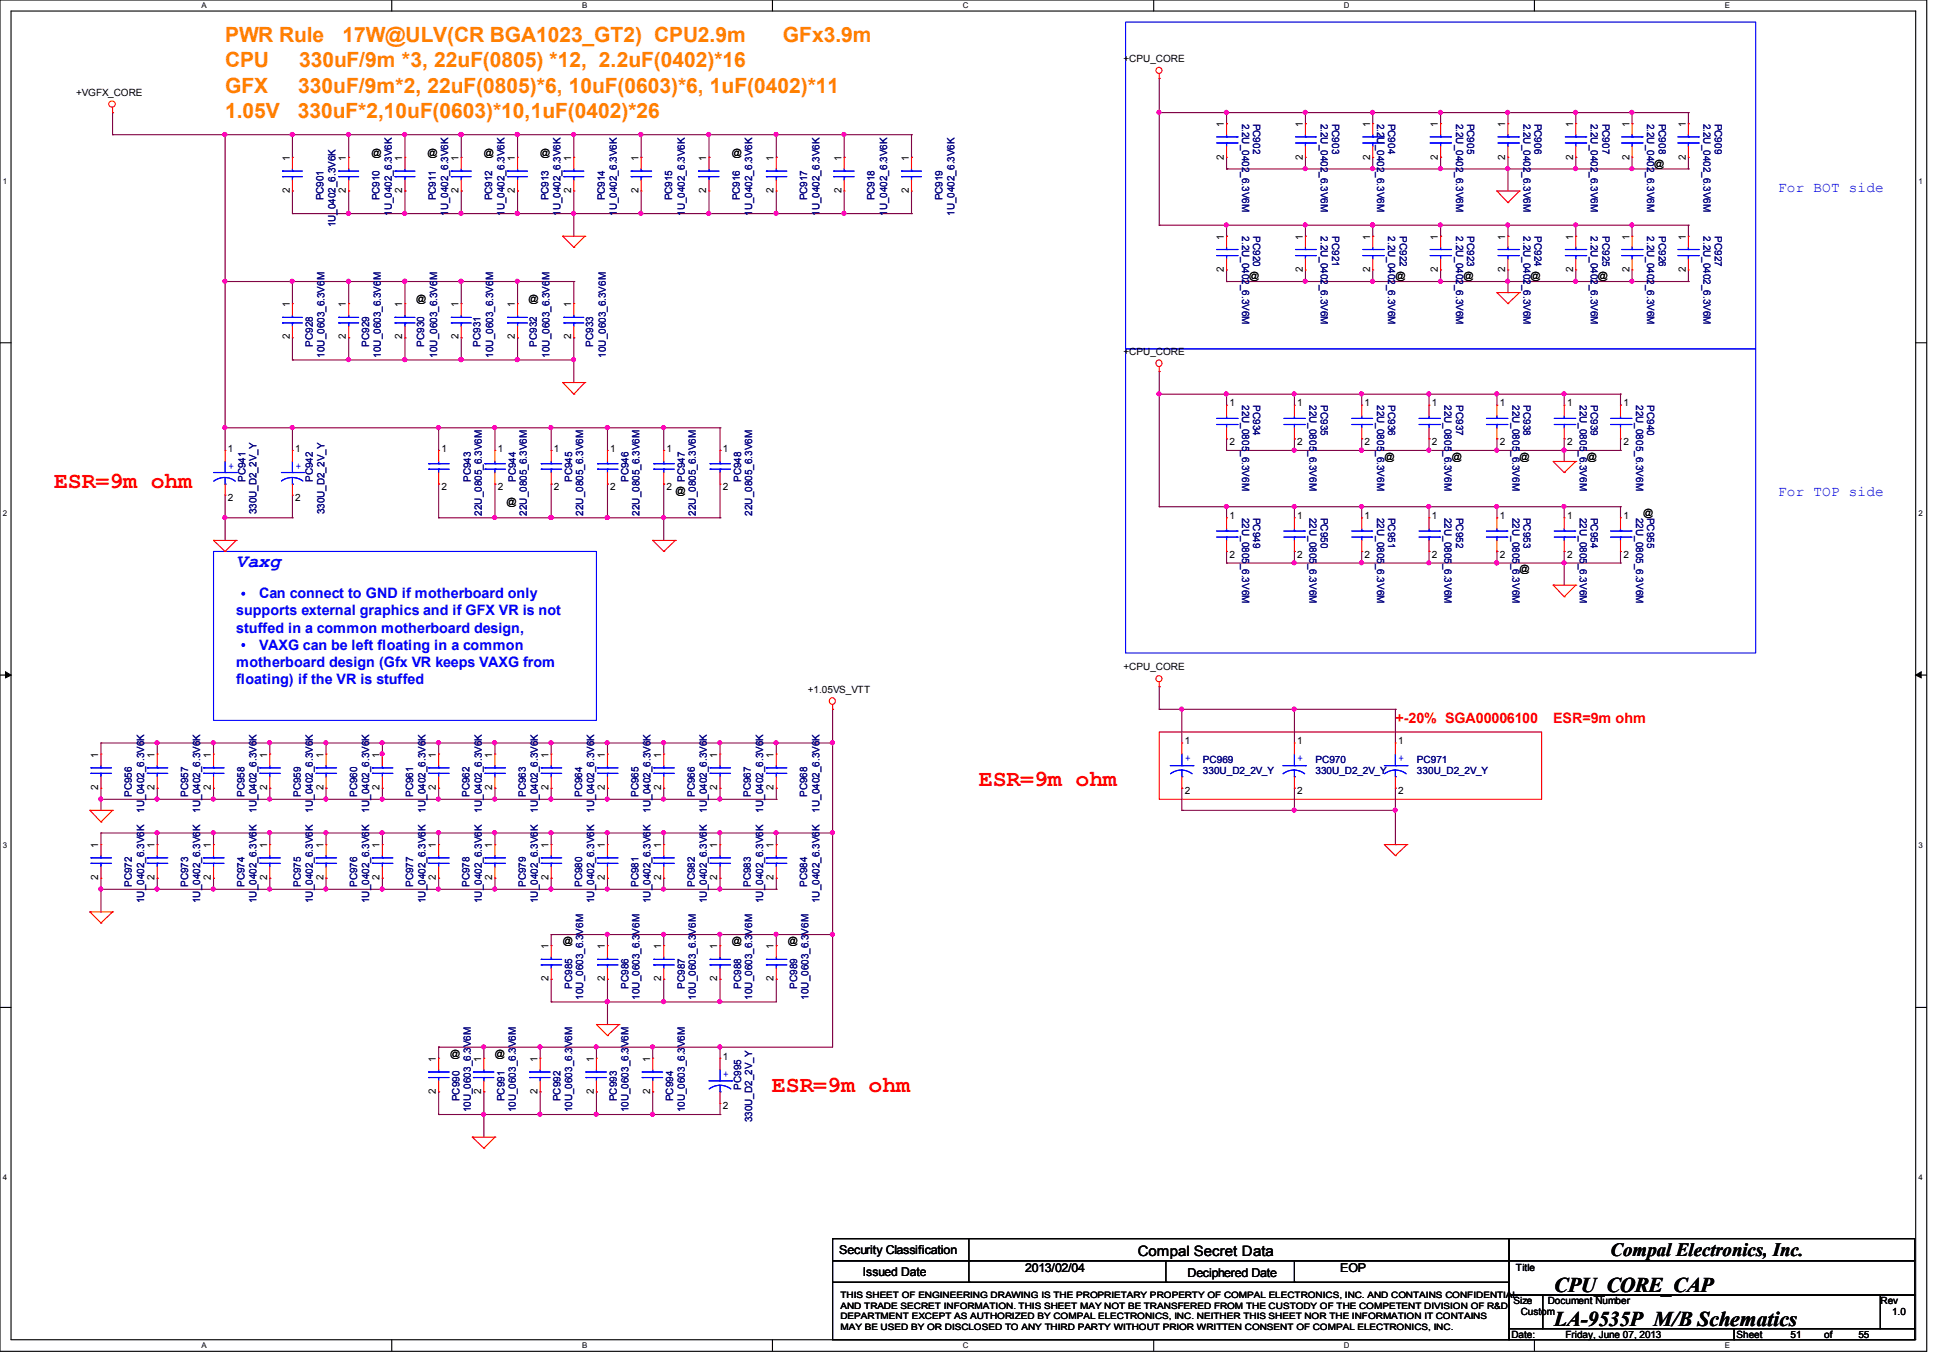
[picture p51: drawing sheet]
<svg xmlns="http://www.w3.org/2000/svg" width="297mm" height="210mm" viewBox="0 0 297 210" stroke-linecap="round" stroke-linejoin="round" font-family="sans-serif">
<defs><g id="words">
<g font-size="3.6" fill="#f00">
<text x="8.3" y="74.8">ESR=9m ohm</text>
<text x="150.2" y="120.5">ESR=9m ohm</text>
<text x="118.5" y="167.5">ESR=9m ohm</text>
</g>
<g font-size="3.2" fill="#ff8000">
<text x="34.5" y="6.4">PWR Rule</text>
<text x="34.5" y="10.3">CPU</text>
<text x="45.9" y="10.3">330uF/9m *3, 22uF(0805) *12, 2.2uF(0402)*16</text>
<text x="52.6" y="6.4">17W@ULV(CR BGA1023_GT2) CPU2.9m</text>
<text x="120.1" y="6.4">GFx3.9m</text>
<text x="34.5" y="14.2">GFX</text>
<text x="45.8" y="14.2">330uF/9m*2, 22uF(0805)*6, 10uF(0603)*6, 1uF(0402)*11</text>
<text x="34.5" y="18.1">1.05V</text>
<text x="45.7" y="18.1">330uF*2,10uF(0603)*10,1uF(0402)*26</text>
</g>
<g font-size="3.2">
<text x="238.5" y="203.4">LA-9535P M/B Schematics</text>
<text x="238.5" y="198.2">CPU_CORE_CAP</text>
</g>
<text font-size="2.9" fill="#00f" x="36.2" y="87">Vaxg</text>
<text font-size="2.9" x="247.1" y="192.7">Compal Electronics, Inc.</text>
<g font-size="2.2" fill="#00f">
<text x="272.9" y="29.5">For BOT side</text>
<text x="272.9" y="76.1">For TOP side</text>
<text x="36.2" y="91.8">‧ Can connect to GND if motherboard only</text>
<text x="36.2" y="94.4">supports external graphics and if GFX VR is not</text>
<text x="36.2" y="97">stuffed in a common motherboard design,</text>
<text x="36.2" y="99.7">‧ VAXG can be left floating in a common</text>
<text x="36.2" y="102.3">motherboard design (Gfx VR keeps VAXG from</text>
<text x="36.2" y="104.9">floating) if the VR is stuffed</text>
</g>
<g font-size="2.2" fill="#f00">
<text x="214.1" y="110.8">+-20% SGA00006100</text>
<text x="238.4" y="110.8">ESR=9m ohm</text>
</g>
<text font-size="2.2" x="174.6" y="192.6">Compal Secret Data</text>
<g font-size="1.9">
<text x="128.8" y="192.4">Security Classification</text>
<text x="132.4" y="195.7">Issued Date</text>
<text x="157.3" y="195.1">2013/02/04</text>
<text x="182.2" y="195.8">Deciphered Date</text>
<text x="205.6" y="195.1">EOP</text>
</g>
<g font-size="1.5">
<text x="172.4" y="9.5">+CPU_CORE</text>
<text x="11.7" y="14.7">+VGFX_CORE</text>
<text x="57" y="23.9">@</text>
<text x="65.6" y="23.9">@</text>
<text x="74.3" y="23.9">@</text>
<text x="82.9" y="23.9">@</text>
<text x="112.3" y="23.9">@</text>
<text x="187.8" y="19.5" transform="rotate(-90 187.8 19.5)">1</text>
<text x="199.9" y="19.5" transform="rotate(-90 199.9 19.5)">1</text>
<text x="210.2" y="19.5" transform="rotate(-90 210.2 19.5)">1</text>
<text x="220.7" y="19.5" transform="rotate(-90 220.7 19.5)">1</text>
<text x="231" y="19.5" transform="rotate(-90 231 19.5)">1</text>
<text x="241.4" y="19.5" transform="rotate(-90 241.4 19.5)">1</text>
<text x="250" y="19.5" transform="rotate(-90 250 19.5)">1</text>
<text x="258.7" y="19.5" transform="rotate(-90 258.7 19.5)">1</text>
<text x="44.5" y="29.6" transform="rotate(-90 44.5 29.6)">2</text>
<text x="44.5" y="24.7" transform="rotate(-90 44.5 24.7)">1</text>
<text x="53.1" y="29.6" transform="rotate(-90 53.1 29.6)">2</text>
<text x="53.1" y="24.7" transform="rotate(-90 53.1 24.7)">1</text>
<text x="61.7" y="29.6" transform="rotate(-90 61.7 29.6)">2</text>
<text x="61.7" y="24.7" transform="rotate(-90 61.7 24.7)">1</text>
<text x="70.4" y="29.6" transform="rotate(-90 70.4 29.6)">2</text>
<text x="70.4" y="24.7" transform="rotate(-90 70.4 24.7)">1</text>
<text x="79" y="29.6" transform="rotate(-90 79 29.6)">2</text>
<text x="79" y="24.7" transform="rotate(-90 79 24.7)">1</text>
<text x="87.6" y="29.6" transform="rotate(-90 87.6 29.6)">2</text>
<text x="87.6" y="24.7" transform="rotate(-90 87.6 24.7)">1</text>
<text x="98" y="29.6" transform="rotate(-90 98 29.6)">2</text>
<text x="98" y="24.7" transform="rotate(-90 98 24.7)">1</text>
<text x="108.4" y="29.6" transform="rotate(-90 108.4 29.6)">2</text>
<text x="108.4" y="24.7" transform="rotate(-90 108.4 24.7)">1</text>
<text x="118.7" y="29.6" transform="rotate(-90 118.7 29.6)">2</text>
<text x="118.7" y="24.7" transform="rotate(-90 118.7 24.7)">1</text>
<text x="129.1" y="29.6" transform="rotate(-90 129.1 29.6)">2</text>
<text x="129.1" y="24.7" transform="rotate(-90 129.1 24.7)">1</text>
<text x="139.5" y="29.6" transform="rotate(-90 139.5 29.6)">2</text>
<text x="139.5" y="24.7" transform="rotate(-90 139.5 24.7)">1</text>
<text x="187.8" y="24.5" transform="rotate(-90 187.8 24.5)">2</text>
<text x="199.9" y="24.5" transform="rotate(-90 199.9 24.5)">2</text>
<text x="210.2" y="24.5" transform="rotate(-90 210.2 24.5)">2</text>
<text x="220.7" y="24.5" transform="rotate(-90 220.7 24.5)">2</text>
<text x="231" y="24.5" transform="rotate(-90 231 24.5)">2</text>
<text x="241.4" y="24.5" transform="rotate(-90 241.4 24.5)">2</text>
<text x="250" y="24.5" transform="rotate(-90 250 24.5)">2</text>
<text x="253.8" y="25.6">@</text>
<text x="258.7" y="24.5" transform="rotate(-90 258.7 24.5)">2</text>
<text x="187.8" y="41.7" transform="rotate(-90 187.8 41.7)">2</text>
<text x="187.8" y="36.7" transform="rotate(-90 187.8 36.7)">1</text>
<text x="199.9" y="41.7" transform="rotate(-90 199.9 41.7)">2</text>
<text x="199.9" y="36.7" transform="rotate(-90 199.9 36.7)">1</text>
<text x="210.2" y="41.7" transform="rotate(-90 210.2 41.7)">2</text>
<text x="210.2" y="36.7" transform="rotate(-90 210.2 36.7)">1</text>
<text x="220.7" y="41.7" transform="rotate(-90 220.7 41.7)">2</text>
<text x="220.7" y="36.7" transform="rotate(-90 220.7 36.7)">1</text>
<text x="231" y="41.7" transform="rotate(-90 231 41.7)">2</text>
<text x="231" y="36.7" transform="rotate(-90 231 36.7)">1</text>
<text x="241.4" y="41.7" transform="rotate(-90 241.4 41.7)">2</text>
<text x="241.4" y="36.7" transform="rotate(-90 241.4 36.7)">1</text>
<text x="250" y="41.7" transform="rotate(-90 250 41.7)">2</text>
<text x="250" y="36.7" transform="rotate(-90 250 36.7)">1</text>
<text x="258.7" y="41.7" transform="rotate(-90 258.7 41.7)">2</text>
<text x="258.7" y="36.7" transform="rotate(-90 258.7 36.7)">1</text>
<text x="44.5" y="47.2" transform="rotate(-90 44.5 47.2)">1</text>
<text x="53.1" y="47.2" transform="rotate(-90 53.1 47.2)">1</text>
<text x="61.7" y="47.2" transform="rotate(-90 61.7 47.2)">1</text>
<text x="63.8" y="46.3">@</text>
<text x="70.4" y="47.2" transform="rotate(-90 70.4 47.2)">1</text>
<text x="79" y="47.2" transform="rotate(-90 79 47.2)">1</text>
<text x="81.1" y="46.3">@</text>
<text x="87.6" y="47.2" transform="rotate(-90 87.6 47.2)">1</text>
<text x="191.7" y="42.8">@</text>
<text x="214.1" y="42.8">@</text>
<text x="224.5" y="42.8">@</text>
<text x="234.9" y="42.8">@</text>
<text x="245.2" y="42.8">@</text>
<text x="44.5" y="52.1" transform="rotate(-90 44.5 52.1)">2</text>
<text x="53.1" y="52.1" transform="rotate(-90 53.1 52.1)">2</text>
<text x="61.7" y="52.1" transform="rotate(-90 61.7 52.1)">2</text>
<text x="70.4" y="52.1" transform="rotate(-90 70.4 52.1)">2</text>
<text x="79" y="52.1" transform="rotate(-90 79 52.1)">2</text>
<text x="87.6" y="52.1" transform="rotate(-90 87.6 52.1)">2</text>
<text x="172.4" y="54.4">+CPU_CORE</text>
<text x="188.6" y="62.3">1</text>
<text x="199.1" y="62.3">1</text>
<text x="209.4" y="62.3">1</text>
<text x="219.7" y="62.3">1</text>
<text x="230.1" y="62.3">1</text>
<text x="240.5" y="62.3">1</text>
<text x="249.1" y="62.3">1</text>
<text x="35" y="69.3">1</text>
<text x="45.3" y="69.3">1</text>
<text x="67.7" y="69.3">1</text>
<text x="76.4" y="69.3">1</text>
<text x="85" y="69.3">1</text>
<text x="93.6" y="69.3">1</text>
<text x="102.3" y="69.3">1</text>
<text x="110.9" y="69.3">1</text>
<text x="188.6" y="68.2">2</text>
<text x="199.1" y="68.2">2</text>
<text x="209.4" y="68.2">2</text>
<text x="212.4" y="70.5">@</text>
<text x="219.7" y="68.2">2</text>
<text x="222.8" y="70.5">@</text>
<text x="230.1" y="68.2">2</text>
<text x="233.2" y="70.5">@</text>
<text x="240.5" y="68.2">2</text>
<text x="243.5" y="70.5">@</text>
<text x="249.1" y="68.2">2</text>
<text x="35" y="76.9">2</text>
<text x="45.3" y="76.9">2</text>
<text x="67.7" y="75.1">2</text>
<text x="76.4" y="75.1">2</text>
<text x="77.7" y="77.4">@</text>
<text x="85" y="75.1">2</text>
<text x="93.6" y="75.1">2</text>
<text x="102.3" y="75.1">2</text>
<text x="103.6" y="75.7">@</text>
<text x="110.9" y="75.1">2</text>
<text x="188.6" y="79.6">1</text>
<text x="199.1" y="79.6">1</text>
<text x="209.4" y="79.6">1</text>
<text x="219.7" y="79.6">1</text>
<text x="230.1" y="79.6">1</text>
<text x="240.5" y="79.6">1</text>
<text x="249.1" y="79.6">1</text>
<text x="252.2" y="79.2">@</text>
<text x="188.6" y="85.5">2</text>
<text x="199.1" y="85.5">2</text>
<text x="209.4" y="85.5">2</text>
<text x="219.7" y="85.5">2</text>
<text x="230.1" y="85.5">2</text>
<text x="233.2" y="87.8">@</text>
<text x="240.5" y="85.5">2</text>
<text x="249.1" y="85.5">2</text>
<text x="124" y="106.3">+1.05VS_VTT</text>
<text x="172.4" y="102.8">+CPU_CORE</text>
<text x="15.1" y="116.2" transform="rotate(-90 15.1 116.2)">1</text>
<text x="23.7" y="116.2" transform="rotate(-90 23.7 116.2)">1</text>
<text x="32.3" y="116.2" transform="rotate(-90 32.3 116.2)">1</text>
<text x="41" y="116.2" transform="rotate(-90 41 116.2)">1</text>
<text x="49.6" y="116.2" transform="rotate(-90 49.6 116.2)">1</text>
<text x="58.3" y="116.2" transform="rotate(-90 58.3 116.2)">1</text>
<text x="66.9" y="116.2" transform="rotate(-90 66.9 116.2)">1</text>
<text x="75.5" y="116.2" transform="rotate(-90 75.5 116.2)">1</text>
<text x="84.2" y="116.2" transform="rotate(-90 84.2 116.2)">1</text>
<text x="92.8" y="116.2" transform="rotate(-90 92.8 116.2)">1</text>
<text x="101.4" y="116.2" transform="rotate(-90 101.4 116.2)">1</text>
<text x="110.1" y="116.2" transform="rotate(-90 110.1 116.2)">1</text>
<text x="118.7" y="116.2" transform="rotate(-90 118.7 116.2)">1</text>
<text x="181.8" y="114.1">1</text>
<text x="199.1" y="114.1">1</text>
<text x="214.6" y="114.1">1</text>
<text x="15.1" y="121.2" transform="rotate(-90 15.1 121.2)">2</text>
<text x="23.7" y="121.2" transform="rotate(-90 23.7 121.2)">2</text>
<text x="32.3" y="121.2" transform="rotate(-90 32.3 121.2)">2</text>
<text x="41" y="121.2" transform="rotate(-90 41 121.2)">2</text>
<text x="49.6" y="121.2" transform="rotate(-90 49.6 121.2)">2</text>
<text x="58.3" y="121.2" transform="rotate(-90 58.3 121.2)">2</text>
<text x="66.9" y="121.2" transform="rotate(-90 66.9 121.2)">2</text>
<text x="75.5" y="121.2" transform="rotate(-90 75.5 121.2)">2</text>
<text x="84.2" y="121.2" transform="rotate(-90 84.2 121.2)">2</text>
<text x="92.8" y="121.2" transform="rotate(-90 92.8 121.2)">2</text>
<text x="101.4" y="121.2" transform="rotate(-90 101.4 121.2)">2</text>
<text x="110.1" y="121.2" transform="rotate(-90 110.1 121.2)">2</text>
<text x="118.7" y="121.2" transform="rotate(-90 118.7 121.2)">2</text>
<text x="181.8" y="121.8">2</text>
<text x="199.1" y="121.8">2</text>
<text x="214.6" y="121.8">2</text>
<text x="15.1" y="130" transform="rotate(-90 15.1 130)">1</text>
<text x="23.7" y="130" transform="rotate(-90 23.7 130)">1</text>
<text x="32.3" y="130" transform="rotate(-90 32.3 130)">1</text>
<text x="41" y="130" transform="rotate(-90 41 130)">1</text>
<text x="49.6" y="130" transform="rotate(-90 49.6 130)">1</text>
<text x="58.3" y="130" transform="rotate(-90 58.3 130)">1</text>
<text x="66.9" y="130" transform="rotate(-90 66.9 130)">1</text>
<text x="75.5" y="130" transform="rotate(-90 75.5 130)">1</text>
<text x="84.2" y="130" transform="rotate(-90 84.2 130)">1</text>
<text x="92.8" y="130" transform="rotate(-90 92.8 130)">1</text>
<text x="101.4" y="130" transform="rotate(-90 101.4 130)">1</text>
<text x="110.1" y="130" transform="rotate(-90 110.1 130)">1</text>
<text x="118.7" y="130" transform="rotate(-90 118.7 130)">1</text>
<text x="15.1" y="135" transform="rotate(-90 15.1 135)">2</text>
<text x="23.7" y="135" transform="rotate(-90 23.7 135)">2</text>
<text x="32.3" y="135" transform="rotate(-90 32.3 135)">2</text>
<text x="41" y="135" transform="rotate(-90 41 135)">2</text>
<text x="49.6" y="135" transform="rotate(-90 49.6 135)">2</text>
<text x="58.3" y="135" transform="rotate(-90 58.3 135)">2</text>
<text x="66.9" y="135" transform="rotate(-90 66.9 135)">2</text>
<text x="75.5" y="135" transform="rotate(-90 75.5 135)">2</text>
<text x="84.2" y="135" transform="rotate(-90 84.2 135)">2</text>
<text x="92.8" y="135" transform="rotate(-90 92.8 135)">2</text>
<text x="101.4" y="135" transform="rotate(-90 101.4 135)">2</text>
<text x="110.1" y="135" transform="rotate(-90 110.1 135)">2</text>
<text x="118.7" y="135" transform="rotate(-90 118.7 135)">2</text>
<text x="84.2" y="145.6" transform="rotate(-90 84.2 145.6)">1</text>
<text x="86.4" y="144.8">@</text>
<text x="92.8" y="145.6" transform="rotate(-90 92.8 145.6)">1</text>
<text x="101.4" y="145.6" transform="rotate(-90 101.4 145.6)">1</text>
<text x="110.1" y="145.6" transform="rotate(-90 110.1 145.6)">1</text>
<text x="112.3" y="144.8">@</text>
<text x="118.7" y="145.6" transform="rotate(-90 118.7 145.6)">1</text>
<text x="120.9" y="144.8">@</text>
<text x="84.2" y="150.5" transform="rotate(-90 84.2 150.5)">2</text>
<text x="92.8" y="150.5" transform="rotate(-90 92.8 150.5)">2</text>
<text x="101.4" y="150.5" transform="rotate(-90 101.4 150.5)">2</text>
<text x="110.1" y="150.5" transform="rotate(-90 110.1 150.5)">2</text>
<text x="118.7" y="150.5" transform="rotate(-90 118.7 150.5)">2</text>
<text x="66.9" y="167.8" transform="rotate(-90 66.9 167.8)">2</text>
<text x="66.9" y="162.9" transform="rotate(-90 66.9 162.9)">1</text>
<text x="69.1" y="162.1">@</text>
<text x="73.8" y="167.8" transform="rotate(-90 73.8 167.8)">2</text>
<text x="73.8" y="162.9" transform="rotate(-90 73.8 162.9)">1</text>
<text x="76" y="162.1">@</text>
<text x="82.5" y="167.8" transform="rotate(-90 82.5 167.8)">2</text>
<text x="82.5" y="162.9" transform="rotate(-90 82.5 162.9)">1</text>
<text x="91.1" y="167.8" transform="rotate(-90 91.1 167.8)">2</text>
<text x="91.1" y="162.9" transform="rotate(-90 91.1 162.9)">1</text>
<text x="99.7" y="167.8" transform="rotate(-90 99.7 167.8)">2</text>
<text x="99.7" y="162.9" transform="rotate(-90 99.7 162.9)">1</text>
<text x="110.9" y="162.6">1</text>
<text x="110.9" y="170.1">2</text>
<text x="232.6" y="195">Title</text>
<text x="232.3" y="200.1">Size</text>
<text x="233.4" y="201.8">Custom</text>
<text x="237.5" y="200.1">Document Number</text>
<text x="288.6" y="200.1">Rev</text>
<text x="290.3" y="201.8">1.0</text>
<text x="231.9" y="205.2">Date:</text>
<text x="240.2" y="205.2">Friday, June 07, 2013</text>
<text x="266.5" y="205.2">Sheet</text>
<text x="274.8" y="205.2">51</text>
<text x="279.9" y="205.2">of</text>
<text x="285.2" y="205.2">55</text>
</g>
<g font-size="1.5" fill="#000080">
<text x="190.6" y="19" transform="rotate(90 190.6 19)">2.2U_0402_6.3V6M</text>
<text x="192.3" y="19" transform="rotate(90 192.3 19)">PC902</text>
<text x="202.7" y="19" transform="rotate(90 202.7 19)">2.2U_0402_6.3V6M</text>
<text x="204.4" y="19" transform="rotate(90 204.4 19)">PC903</text>
<text x="211.3" y="19" transform="rotate(90 211.3 19)">2.2U_0402_6.3V6M</text>
<text x="213" y="19" transform="rotate(90 213 19)">PC904</text>
<text x="223.4" y="19" transform="rotate(90 223.4 19)">2.2U_0402_6.3V6M</text>
<text x="225.1" y="19" transform="rotate(90 225.1 19)">PC905</text>
<text x="233.8" y="19" transform="rotate(90 233.8 19)">2.2U_0402_6.3V6M</text>
<text x="235.5" y="19" transform="rotate(90 235.5 19)">PC906</text>
<text x="244.1" y="19" transform="rotate(90 244.1 19)">2.2U_0402_6.3V6M</text>
<text x="245.9" y="19" transform="rotate(90 245.9 19)">PC907</text>
<text x="252.7" y="19" transform="rotate(90 252.7 19)">2.2U_0402_6.3V6M</text>
<text x="254.5" y="19" transform="rotate(90 254.5 19)">PC908</text>
<text x="261.4" y="19" transform="rotate(90 261.4 19)">2.2U_0402_6.3V6M</text>
<text x="263.2" y="19" transform="rotate(90 263.2 19)">PC909</text>
<text x="49.6" y="30.7" transform="rotate(-90 49.6 30.7)">PC901</text>
<text x="51.5" y="34.9" transform="rotate(-90 51.5 34.9)">1U_0402_6.3V6K</text>
<text x="58.3" y="30.7" transform="rotate(-90 58.3 30.7)">PC910</text>
<text x="60.1" y="33.1" transform="rotate(-90 60.1 33.1)">1U_0402_6.3V6K</text>
<text x="66.9" y="30.7" transform="rotate(-90 66.9 30.7)">PC911</text>
<text x="68.8" y="33.1" transform="rotate(-90 68.8 33.1)">1U_0402_6.3V6K</text>
<text x="75.5" y="30.7" transform="rotate(-90 75.5 30.7)">PC912</text>
<text x="77.4" y="33.1" transform="rotate(-90 77.4 33.1)">1U_0402_6.3V6K</text>
<text x="84.2" y="30.7" transform="rotate(-90 84.2 30.7)">PC913</text>
<text x="86" y="33.1" transform="rotate(-90 86 33.1)">1U_0402_6.3V6K</text>
<text x="92.8" y="30.7" transform="rotate(-90 92.8 30.7)">PC914</text>
<text x="94.7" y="33.1" transform="rotate(-90 94.7 33.1)">1U_0402_6.3V6K</text>
<text x="103.1" y="30.7" transform="rotate(-90 103.1 30.7)">PC915</text>
<text x="105.1" y="33.1" transform="rotate(-90 105.1 33.1)">1U_0402_6.3V6K</text>
<text x="113.5" y="30.7" transform="rotate(-90 113.5 30.7)">PC916</text>
<text x="115.4" y="33.1" transform="rotate(-90 115.4 33.1)">1U_0402_6.3V6K</text>
<text x="123.9" y="30.7" transform="rotate(-90 123.9 30.7)">PC917</text>
<text x="125.7" y="33.1" transform="rotate(-90 125.7 33.1)">1U_0402_6.3V6K</text>
<text x="134.2" y="30.7" transform="rotate(-90 134.2 30.7)">PC918</text>
<text x="136.2" y="33.1" transform="rotate(-90 136.2 33.1)">1U_0402_6.3V6K</text>
<text x="144.6" y="30.7" transform="rotate(-90 144.6 30.7)">PC919</text>
<text x="146.5" y="33.1" transform="rotate(-90 146.5 33.1)">1U_0402_6.3V6K</text>
<text x="190.6" y="36.2" transform="rotate(90 190.6 36.2)">2.2U_0402_6.3V6M</text>
<text x="192.3" y="36.2" transform="rotate(90 192.3 36.2)">PC920</text>
<text x="202.7" y="36.2" transform="rotate(90 202.7 36.2)">2.2U_0402_6.3V6M</text>
<text x="204.4" y="36.2" transform="rotate(90 204.4 36.2)">PC921</text>
<text x="213" y="36.2" transform="rotate(90 213 36.2)">2.2U_0402_6.3V6M</text>
<text x="214.8" y="36.2" transform="rotate(90 214.8 36.2)">PC922</text>
<text x="223.4" y="36.2" transform="rotate(90 223.4 36.2)">2.2U_0402_6.3V6M</text>
<text x="225.1" y="36.2" transform="rotate(90 225.1 36.2)">PC923</text>
<text x="233.8" y="36.2" transform="rotate(90 233.8 36.2)">2.2U_0402_6.3V6M</text>
<text x="235.5" y="36.2" transform="rotate(90 235.5 36.2)">PC924</text>
<text x="244.1" y="36.2" transform="rotate(90 244.1 36.2)">2.2U_0402_6.3V6M</text>
<text x="245.9" y="36.2" transform="rotate(90 245.9 36.2)">PC925</text>
<text x="252.7" y="36.2" transform="rotate(90 252.7 36.2)">2.2U_0402_6.3V6M</text>
<text x="254.5" y="36.2" transform="rotate(90 254.5 36.2)">PC926</text>
<text x="261.4" y="36.2" transform="rotate(90 261.4 36.2)">2.2U_0402_6.3V6M</text>
<text x="263.2" y="36.2" transform="rotate(90 263.2 36.2)">PC927</text>
<text x="48" y="53.2" transform="rotate(-90 48 53.2)">PC928</text>
<text x="56.6" y="53.2" transform="rotate(-90 56.6 53.2)">PC929</text>
<text x="65.1" y="53.2" transform="rotate(-90 65.1 53.2)">PC930</text>
<text x="73.7" y="53.2" transform="rotate(-90 73.7 53.2)">PC931</text>
<text x="82.4" y="53.2" transform="rotate(-90 82.4 53.2)">PC932</text>
<text x="91" y="53.2" transform="rotate(-90 91 53.2)">PC933</text>
<text x="49.8" y="54.9" transform="rotate(-90 49.8 54.9)">10U_0603_6.3V6M</text>
<text x="58.4" y="54.9" transform="rotate(-90 58.4 54.9)">10U_0603_6.3V6M</text>
<text x="67.1" y="54.9" transform="rotate(-90 67.1 54.9)">10U_0603_6.3V6M</text>
<text x="75.7" y="54.9" transform="rotate(-90 75.7 54.9)">10U_0603_6.3V6M</text>
<text x="84.3" y="54.9" transform="rotate(-90 84.3 54.9)">10U_0603_6.3V6M</text>
<text x="93" y="54.9" transform="rotate(-90 93 54.9)">10U_0603_6.3V6M</text>
<text x="190.6" y="62.1" transform="rotate(90 190.6 62.1)">22U_0805_6.3V6M</text>
<text x="192.3" y="62.1" transform="rotate(90 192.3 62.1)">PC934</text>
<text x="200.9" y="62.1" transform="rotate(90 200.9 62.1)">22U_0805_6.3V6M</text>
<text x="202.7" y="62.1" transform="rotate(90 202.7 62.1)">PC935</text>
<text x="211.3" y="62.1" transform="rotate(90 211.3 62.1)">22U_0805_6.3V6M</text>
<text x="213" y="62.1" transform="rotate(90 213 62.1)">PC936</text>
<text x="221.7" y="62.1" transform="rotate(90 221.7 62.1)">22U_0805_6.3V6M</text>
<text x="223.4" y="62.1" transform="rotate(90 223.4 62.1)">PC937</text>
<text x="232.1" y="62.1" transform="rotate(90 232.1 62.1)">22U_0805_6.3V6M</text>
<text x="233.8" y="62.1" transform="rotate(90 233.8 62.1)">PC938</text>
<text x="242.4" y="62.1" transform="rotate(90 242.4 62.1)">22U_0805_6.3V6M</text>
<text x="244.1" y="62.1" transform="rotate(90 244.1 62.1)">PC939</text>
<text x="251.1" y="62.1" transform="rotate(90 251.1 62.1)">22U_0805_6.3V6M</text>
<text x="252.7" y="62.1" transform="rotate(90 252.7 62.1)">PC940</text>
<text x="37.7" y="73.9" transform="rotate(-90 37.7 73.9)">PC941</text>
<text x="48" y="73.9" transform="rotate(-90 48 73.9)">PC942</text>
<text x="72.2" y="73.9" transform="rotate(-90 72.2 73.9)">PC943</text>
<text x="79.2" y="73.9" transform="rotate(-90 79.2 73.9)">PC944</text>
<text x="87.8" y="73.9" transform="rotate(-90 87.8 73.9)">PC945</text>
<text x="96.4" y="73.9" transform="rotate(-90 96.4 73.9)">PC946</text>
<text x="105.1" y="73.9" transform="rotate(-90 105.1 73.9)">PC947</text>
<text x="113.7" y="73.9" transform="rotate(-90 113.7 73.9)">PC948</text>
<text x="39.4" y="78.9" transform="rotate(-90 39.4 78.9)">330U_D2_2V_Y</text>
<text x="49.8" y="78.9" transform="rotate(-90 49.8 78.9)">330U_D2_2V_Y</text>
<text x="73.9" y="79.1" transform="rotate(-90 73.9 79.1)">22U_0805_6.3V6M</text>
<text x="80.9" y="79.1" transform="rotate(-90 80.9 79.1)">22U_0805_6.3V6M</text>
<text x="89.5" y="79.1" transform="rotate(-90 89.5 79.1)">22U_0805_6.3V6M</text>
<text x="98.1" y="79.1" transform="rotate(-90 98.1 79.1)">22U_0805_6.3V6M</text>
<text x="106.8" y="79.1" transform="rotate(-90 106.8 79.1)">22U_0805_6.3V6M</text>
<text x="115.4" y="79.1" transform="rotate(-90 115.4 79.1)">22U_0805_6.3V6M</text>
<text x="190.6" y="79.4" transform="rotate(90 190.6 79.4)">22U_0805_6.3V6M</text>
<text x="192.3" y="79.4" transform="rotate(90 192.3 79.4)">PC949</text>
<text x="200.9" y="79.4" transform="rotate(90 200.9 79.4)">22U_0805_6.3V6M</text>
<text x="202.7" y="79.4" transform="rotate(90 202.7 79.4)">PC950</text>
<text x="211.3" y="79.4" transform="rotate(90 211.3 79.4)">22U_0805_6.3V6M</text>
<text x="213" y="79.4" transform="rotate(90 213 79.4)">PC951</text>
<text x="221.7" y="79.4" transform="rotate(90 221.7 79.4)">22U_0805_6.3V6M</text>
<text x="223.4" y="79.4" transform="rotate(90 223.4 79.4)">PC952</text>
<text x="232.1" y="79.4" transform="rotate(90 232.1 79.4)">22U_0805_6.3V6M</text>
<text x="233.8" y="79.4" transform="rotate(90 233.8 79.4)">PC953</text>
<text x="242.4" y="79.4" transform="rotate(90 242.4 79.4)">22U_0805_6.3V6M</text>
<text x="244.1" y="79.4" transform="rotate(90 244.1 79.4)">PC954</text>
<text x="251.1" y="79.4" transform="rotate(90 251.1 79.4)">22U_0805_6.3V6M</text>
<text x="252.7" y="79.4" transform="rotate(90 252.7 79.4)">PC955</text>
<text x="184.6" y="117.1">PC969</text>
<text x="184.6" y="118.7">330U_D2_2V_Y</text>
<text x="201.9" y="117.1">PC970</text>
<text x="201.9" y="118.7">330U_D2_2V_Y</text>
<text x="217.4" y="117.1">PC971</text>
<text x="217.4" y="118.7">330U_D2_2V_Y</text>
<text x="20.2" y="122.3" transform="rotate(-90 20.2 122.3)">PC956</text>
<text x="22.1" y="124.6" transform="rotate(-90 22.1 124.6)">1U_0402_6.3V6K</text>
<text x="28.9" y="122.3" transform="rotate(-90 28.9 122.3)">PC957</text>
<text x="30.7" y="124.6" transform="rotate(-90 30.7 124.6)">1U_0402_6.3V6K</text>
<text x="37.5" y="122.3" transform="rotate(-90 37.5 122.3)">PC958</text>
<text x="39.4" y="124.6" transform="rotate(-90 39.4 124.6)">1U_0402_6.3V6K</text>
<text x="46.1" y="122.3" transform="rotate(-90 46.1 122.3)">PC959</text>
<text x="48" y="124.6" transform="rotate(-90 48 124.6)">1U_0402_6.3V6K</text>
<text x="54.8" y="122.3" transform="rotate(-90 54.8 122.3)">PC960</text>
<text x="56.6" y="124.6" transform="rotate(-90 56.6 124.6)">1U_0402_6.3V6K</text>
<text x="63.4" y="122.3" transform="rotate(-90 63.4 122.3)">PC961</text>
<text x="65.3" y="124.6" transform="rotate(-90 65.3 124.6)">1U_0402_6.3V6K</text>
<text x="72.1" y="122.3" transform="rotate(-90 72.1 122.3)">PC962</text>
<text x="73.9" y="124.6" transform="rotate(-90 73.9 124.6)">1U_0402_6.3V6K</text>
<text x="80.7" y="122.3" transform="rotate(-90 80.7 122.3)">PC963</text>
<text x="82.6" y="124.6" transform="rotate(-90 82.6 124.6)">1U_0402_6.3V6K</text>
<text x="89.3" y="122.3" transform="rotate(-90 89.3 122.3)">PC964</text>
<text x="91.2" y="124.6" transform="rotate(-90 91.2 124.6)">1U_0402_6.3V6K</text>
<text x="98" y="122.3" transform="rotate(-90 98 122.3)">PC965</text>
<text x="99.8" y="124.6" transform="rotate(-90 99.8 124.6)">1U_0402_6.3V6K</text>
<text x="106.6" y="122.3" transform="rotate(-90 106.6 122.3)">PC966</text>
<text x="108.5" y="124.6" transform="rotate(-90 108.5 124.6)">1U_0402_6.3V6K</text>
<text x="115.2" y="122.3" transform="rotate(-90 115.2 122.3)">PC967</text>
<text x="117.1" y="124.6" transform="rotate(-90 117.1 124.6)">1U_0402_6.3V6K</text>
<text x="123.9" y="122.3" transform="rotate(-90 123.9 122.3)">PC968</text>
<text x="125.7" y="124.6" transform="rotate(-90 125.7 124.6)">1U_0402_6.3V6K</text>
<text x="20.2" y="136.1" transform="rotate(-90 20.2 136.1)">PC972</text>
<text x="28.9" y="136.1" transform="rotate(-90 28.9 136.1)">PC973</text>
<text x="37.5" y="136.1" transform="rotate(-90 37.5 136.1)">PC974</text>
<text x="46.1" y="136.1" transform="rotate(-90 46.1 136.1)">PC975</text>
<text x="54.8" y="136.1" transform="rotate(-90 54.8 136.1)">PC976</text>
<text x="63.4" y="136.1" transform="rotate(-90 63.4 136.1)">PC977</text>
<text x="72.1" y="136.1" transform="rotate(-90 72.1 136.1)">PC978</text>
<text x="80.7" y="136.1" transform="rotate(-90 80.7 136.1)">PC979</text>
<text x="89.3" y="136.1" transform="rotate(-90 89.3 136.1)">PC980</text>
<text x="98" y="136.1" transform="rotate(-90 98 136.1)">PC981</text>
<text x="106.6" y="136.1" transform="rotate(-90 106.6 136.1)">PC982</text>
<text x="115.2" y="136.1" transform="rotate(-90 115.2 136.1)">PC983</text>
<text x="123.9" y="136.1" transform="rotate(-90 123.9 136.1)">PC984</text>
<text x="22.1" y="138.5" transform="rotate(-90 22.1 138.5)">1U_0402_6.3V6K</text>
<text x="30.7" y="138.5" transform="rotate(-90 30.7 138.5)">1U_0402_6.3V6K</text>
<text x="39.4" y="138.5" transform="rotate(-90 39.4 138.5)">1U_0402_6.3V6K</text>
<text x="48" y="138.5" transform="rotate(-90 48 138.5)">1U_0402_6.3V6K</text>
<text x="56.6" y="138.5" transform="rotate(-90 56.6 138.5)">1U_0402_6.3V6K</text>
<text x="65.3" y="138.5" transform="rotate(-90 65.3 138.5)">1U_0402_6.3V6K</text>
<text x="73.9" y="138.5" transform="rotate(-90 73.9 138.5)">1U_0402_6.3V6K</text>
<text x="82.6" y="138.5" transform="rotate(-90 82.6 138.5)">1U_0402_6.3V6K</text>
<text x="91.2" y="138.5" transform="rotate(-90 91.2 138.5)">1U_0402_6.3V6K</text>
<text x="99.8" y="138.5" transform="rotate(-90 99.8 138.5)">1U_0402_6.3V6K</text>
<text x="108.5" y="138.5" transform="rotate(-90 108.5 138.5)">1U_0402_6.3V6K</text>
<text x="117.1" y="138.5" transform="rotate(-90 117.1 138.5)">1U_0402_6.3V6K</text>
<text x="125.7" y="138.5" transform="rotate(-90 125.7 138.5)">1U_0402_6.3V6K</text>
<text x="87.8" y="151.6" transform="rotate(-90 87.8 151.6)">PC985</text>
<text x="89.5" y="153.3" transform="rotate(-90 89.5 153.3)">10U_0603_6.3V6M</text>
<text x="96.4" y="151.6" transform="rotate(-90 96.4 151.6)">PC986</text>
<text x="98.1" y="153.3" transform="rotate(-90 98.1 153.3)">10U_0603_6.3V6M</text>
<text x="105.1" y="151.6" transform="rotate(-90 105.1 151.6)">PC987</text>
<text x="106.8" y="153.3" transform="rotate(-90 106.8 153.3)">10U_0603_6.3V6M</text>
<text x="113.7" y="151.6" transform="rotate(-90 113.7 151.6)">PC988</text>
<text x="115.4" y="153.3" transform="rotate(-90 115.4 153.3)">10U_0603_6.3V6M</text>
<text x="122.4" y="151.6" transform="rotate(-90 122.4 151.6)">PC989</text>
<text x="124" y="153.3" transform="rotate(-90 124 153.3)">10U_0603_6.3V6M</text>
<text x="113.7" y="167.1" transform="rotate(-90 113.7 167.1)">PC995</text>
<text x="70.5" y="168.9" transform="rotate(-90 70.5 168.9)">PC990</text>
<text x="72.2" y="170.6" transform="rotate(-90 72.2 170.6)">10U_0603_6.3V6M</text>
<text x="77.4" y="168.9" transform="rotate(-90 77.4 168.9)">PC991</text>
<text x="79.2" y="170.6" transform="rotate(-90 79.2 170.6)">10U_0603_6.3V6M</text>
<text x="86" y="168.9" transform="rotate(-90 86 168.9)">PC992</text>
<text x="87.8" y="170.6" transform="rotate(-90 87.8 170.6)">10U_0603_6.3V6M</text>
<text x="94.7" y="168.9" transform="rotate(-90 94.7 168.9)">PC993</text>
<text x="96.4" y="170.6" transform="rotate(-90 96.4 170.6)">10U_0603_6.3V6M</text>
<text x="103.3" y="168.9" transform="rotate(-90 103.3 168.9)">PC994</text>
<text x="105.1" y="170.6" transform="rotate(-90 105.1 170.6)">10U_0603_6.3V6M</text>
<text x="115.4" y="172.1" transform="rotate(-90 115.4 172.1)">330U_D2_2V_Y</text>
</g>
<g font-size="1.5" fill="#00f">
<text x="35" y="71.9">+</text>
<text x="45.4" y="71.9">+</text>
<text x="181.8" y="116.8">+</text>
<text x="199.1" y="116.8">+</text>
<text x="214.6" y="116.8">+</text>
<text x="111" y="165.2">+</text>
</g>
<g font-size="1.4">
<text x="129" y="199.1">THIS SHEET OF ENGINEERING DRAWING IS THE PROPRIETARY PROPERTY OF COMPAL ELECTRONICS, INC. AND CONTAINS CONFIDENTIAL</text>
<text x="129" y="200.7">AND TRADE SECRET INFORMATION. THIS SHEET MAY NOT BE TRANSFERED FROM THE CUSTODY OF THE COMPETENT DIVISION OF R&amp;D</text>
<text x="129" y="202.4">DEPARTMENT EXCEPT AS AUTHORIZED BY COMPAL ELECTRONICS, INC. NEITHER THIS SHEET NOR THE INFORMATION IT CONTAINS</text>
<text x="129" y="204">MAY BE USED BY OR DISCLOSED TO ANY THIRD PARTY WITHOUT PRIOR WRITTEN CONSENT OF COMPAL ELECTRONICS, INC.</text>
</g>
<g font-size="1.2">
<text x="30.9" y="1.3">A</text>
<text x="89.3" y="1.3">B</text>
<text x="147.7" y="1.3">C</text>
<text x="206.2" y="1.3">D</text>
<text x="264.7" y="1.3">E</text>
<text x=".4" y="28.2">1</text>
<text x="294.4" y="28.2">1</text>
<text x=".4" y="79.1">2</text>
<text x="294.4" y="79.1">2</text>
<text x=".4" y="130.1">3</text>
<text x="294.4" y="130.1">3</text>
<text x=".4" y="181">4</text>
<text x="294.4" y="181">4</text>
<text x="30.9" y="206.8">A</text>
<text x="89.3" y="206.8">B</text>
<text x="147.7" y="206.8">C</text>
<text x="206.2" y="206.8">D</text>
<text x="264.7" y="206.8">E</text>
</g>
</g></defs>
<path d="M0 0h295.7v207.3h-295.7zM1.7 1.7h292.3v203.8h-292.3z" fill="none" stroke="#000" stroke-width=".17"/>
<g fill="#fff">
<path d="M30.9 .2h.8v1.3h-.8z"/>
<path d="M30.9 205.7h.8v1.3h-.8z"/>
</g>
<path d="M60.1 0v1.7M60.1 205.5v1.7" fill="none" stroke="#000" stroke-width=".17"/>
<g fill="#fff">
<path d="M89.3 .2h.8v1.3h-.8z"/>
<path d="M89.3 205.7h.8v1.3h-.8z"/>
</g>
<path d="M118.5 0v1.7M118.5 205.5v1.7" fill="none" stroke="#000" stroke-width=".17"/>
<g fill="#fff">
<path d="M147.7 .2h.8v1.3h-.8z"/>
<path d="M147.7 205.7h.8v1.3h-.8z"/>
</g>
<path d="M177 0v1.7M177 205.5v1.7" fill="none" stroke="#000" stroke-width=".17"/>
<g fill="#fff">
<path d="M206.2 .2h.8v1.3h-.8z"/>
<path d="M206.2 205.7h.8v1.3h-.8z"/>
</g>
<path d="M235.5 0v1.7M235.5 205.5v1.7" fill="none" stroke="#000" stroke-width=".17"/>
<g fill="#fff">
<path d="M264.7 .2h.7v1.3h-.7z"/>
<path d="M264.7 205.7h.7v1.3h-.7z"/>
<path d="M.4 27.1h.6v1.3h-.6z"/>
<path d="M294.4 27.1h.6v1.3h-.6z"/>
<path d="M.4 78h.6v1.3h-.6z"/>
<path d="M294.4 78h.6v1.3h-.6z"/>
</g>
<path d="M0 52.6h1.7M294 52.6h1.7" fill="none" stroke="#000" stroke-width=".17"/>
<g fill="#fff">
<path d="M.4 128.9h.6v1.4h-.6z"/>
<path d="M294.4 128.9h.6v1.4h-.6z"/>
</g>
<path d="M0 103.5h1.7M294 103.5h1.7" fill="none" stroke="#000" stroke-width=".17"/>
<path d="M.8 103l.9 .5-.9 .5zM294 103.5l.8-.5v1z" fill="#000" stroke="#000" stroke-width=".15"/>
<g fill="#fff">
<path d="M.4 179.9h.6v1.4h-.6z"/>
<path d="M294.4 179.9h.6v1.4h-.6z"/>
</g>
<g fill="none" stroke="#000" stroke-width=".17">
<path d="M0 154.5h1.7M294 154.5h1.7M127.8 190h103.8v3.4h-103.8zM127.8 193.4h103.8v3.3h-103.8zM127.8 196.7h103.8v8.8h-103.8zM148.7 193.4h.1M148.7 196.7h.1M148.7 190v6.7M178.9 196.7h.1M178.9 193.4v3.3M198.6 196.7h.1M198.6 193.4v3.3"/>
<path d="M231.6 190h62.2v3.4h-62.2zM231.6 193.4h62.2v5.2h-62.2zM231.6 198.6h5.1v5.2h-5.1zM236.7 198.6h51.8v5.2h-51.8zM288.5 198.6h5.3v5.2h-5.3zM231.6 203.8h34.5v1.7h-34.5zM266.1 203.8h27.7v1.7h-27.7z"/>
</g>
<g fill="none" stroke="#00f" stroke-width=".17">
<path d="M172.7 3.4h96.7v50.1h-96.7zM43.3 27.1h.1M43.3 26.2h.1M43.3 27.1h3.1M43.3 26.2h3.1M44.9 26.2h.1M44.9 27.1h.1M44.9 25.9v.3M44.9 27.1v.5M52 27.1h.1M52 26.2h.1M52 27.1h3"/>
<path d="M52 26.2h3M53.5 26.2h.1M53.5 27.1h.1M53.5 25.9v.3M53.5 27.1v.5M60.6 27.1h.1M60.6 26.2h.1M60.6 27.1h3.1M60.6 26.2h3.1M62.1 26.2h.1M62.1 27.1h.1M62.1 25.9v.3"/>
<path d="M62.1 27.1v.5M69.3 27.1h.1M69.3 26.2h.1M69.3 27.1h3M69.3 26.2h3M70.8 26.2h.1M70.8 27.1h.1M70.8 25.9v.3M70.8 27.1v.5M77.9 27.1h.1M77.9 26.2h.1M77.9 27.1h3"/>
<path d="M77.9 26.2h3M79.4 26.2h.1M79.4 27.1h.1M79.4 25.9v.3M79.4 27.1v.5M86.5 27.1h.1M86.5 26.2h.1M86.5 27.1h3.1M86.5 26.2h3.1M88.1 26.2h.1M88.1 27.1h.1M88.1 25.9v.3"/>
<path d="M88.1 27.1v.5M96.9 27.1h.1M96.9 26.2h.1M96.9 27.1h3.1M96.9 26.2h3.1M98.4 26.2h.1M98.4 27.1h.1M98.4 25.9v.3M98.4 27.1v.5M107.2 27.1h.1M107.2 26.2h.1M107.2 27.1h3.1"/>
<path d="M107.2 26.2h3.1M108.8 26.2h.1M108.8 27.1h.1M108.8 25.9v.3M108.8 27.1v.5M117.6 27.1h.1M117.6 26.2h.1M117.6 27.1h3.1M117.6 26.2h3.1M119.1 26.2h.1M119.1 27.1h.1M119.1 25.9v.3"/>
<path d="M119.1 27.1v.5M127.9 27.1h.1M127.9 26.2h.1M127.9 27.1h3.2M127.9 26.2h3.2M129.5 26.2h.1M129.5 27.1h.1M129.5 25.9v.3M129.5 27.1v.5M138.3 27.1h.1M138.3 26.2h.1M138.3 27.1h3.1"/>
<path d="M138.3 26.2h3.1M139.9 26.2h.1M139.9 27.1h.1M139.9 25.9v.3M139.9 27.1v.5M186.7 21.9h3.1M186.7 21h3.1M186.7 39.2h3.1M186.7 38.3h3.1M188.2 21h.1M188.2 21.9h.1M188.2 38.3h.1"/>
<path d="M188.2 39.2h.1M188.2 20.7v.3M188.2 21.9v.5M188.2 37.9v.4M188.2 39.2v.5M189.8 21.9h.1M189.8 21h.1M189.8 39.2h.1M189.8 38.3h.1M198.8 21.9h3M198.8 21h3M198.8 39.2h3"/>
<path d="M198.8 38.3h3M200.3 38.3h.1M200.3 39.2h.1M200.3 21h.1M200.3 21.9h.1M200.3 20.7v.3M200.3 21.9v.5M200.3 37.9v.4M200.3 39.2v.5M201.8 39.2h.1M201.8 38.3h.1M201.8 21.9h.1"/>
<path d="M201.8 21h.1M209.1 21.9h3.2M209.1 21h3.2M209.1 39.2h3.2M209.1 38.3h3.2M210.7 21h.1M210.7 21.9h.1M210.7 38.3h.1M210.7 39.2h.1M210.7 20.7v.3M210.7 21.9v.5M210.7 37.9v.4"/>
<path d="M210.7 39.2v.5M212.3 21.9h.1M212.3 21h.1M212.3 39.2h.1M212.3 38.3h.1M219.5 21.9h3.1M219.5 21h3.1M219.5 39.2h3.1M219.5 38.3h3.1M221.1 38.3h.1M221.1 39.2h.1M221.1 21h.1"/>
<path d="M221.1 21.9h.1M221.1 20.7v.3M221.1 21.9v.5M221.1 37.9v.4M221.1 39.2v.5M222.6 39.2h.1M222.6 38.3h.1M222.6 21.9h.1M222.6 21h.1M229.9 21.9h3.1M229.9 21h3.1M229.9 39.2h3.1"/>
<path d="M229.9 38.3h3.1M231.4 21h.1M231.4 21.9h.1M231.4 38.3h.1M231.4 39.2h.1M231.4 20.7v.3M231.4 21.9v.5M231.4 37.9v.4M231.4 39.2v.5M233 21.9h.1M233 21h.1M233 39.2h.1"/>
<path d="M233 38.3h.1M240.2 21.9h3.1M240.2 21h3.1M240.2 39.2h3.1M240.2 38.3h3.1M241.8 21h.1M241.8 21.9h.1M241.8 38.3h.1M241.8 39.2h.1M241.8 20.7v.3M241.8 21.9v.5M241.8 37.9v.4"/>
<path d="M241.8 39.2v.5M243.3 21.9h.1M243.3 21h.1M243.3 39.2h.1M243.3 38.3h.1M248.8 21.9h3.2M248.8 21h3.2M248.8 39.2h3.2M248.8 38.3h3.2M250.4 21h.1M250.4 21.9h.1M250.4 38.3h.1"/>
<path d="M250.4 39.2h.1M250.4 20.7v.3M250.4 21.9v.5M250.4 37.9v.4M250.4 39.2v.5M252 21.9h.1M252 21h.1M252 39.2h.1M252 38.3h.1M257.5 21.9h3.1M257.5 21h3.1M257.5 39.2h3.1"/>
<path d="M257.5 38.3h3.1M259.1 38.3h.1M259.1 39.2h.1M259.1 21h.1M259.1 21.9h.1M259.1 20.7v.3M259.1 21.9v.5M259.1 37.9v.4M259.1 39.2v.5M260.6 39.2h.1M260.6 38.3h.1M260.6 21.9h.1"/>
<path d="M260.6 21h.1M43.3 49.5h.1M43.3 48.7h.1M43.3 49.5h3.1M43.3 48.7h3.1M44.9 48.7h.1M44.9 49.5h.1M44.9 48.3v.4M44.9 49.5v.5M52 49.5h.1M52 48.7h.1M52 49.5h3"/>
<path d="M52 48.7h3M53.5 48.7h.1M53.5 49.5h.1M53.5 48.3v.4M53.5 49.5v.5M60.6 49.5h.1M60.6 48.7h.1M60.6 49.5h3.1M60.6 48.7h3.1M62.1 48.7h.1M62.1 49.5h.1M62.1 48.3v.4"/>
<path d="M62.1 49.5v.5M69.3 49.5h.1M69.3 48.7h.1M69.3 49.5h3M69.3 48.7h3M70.8 48.7h.1M70.8 49.5h.1M70.8 48.3v.4M70.8 49.5v.5M77.9 49.5h.1M77.9 48.7h.1M77.9 49.5h3"/>
<path d="M77.9 48.7h3M79.4 48.7h.1M79.4 49.5h.1M79.4 48.3v.4M79.4 49.5v.5M86.5 49.5h.1M86.5 48.7h.1M86.5 49.5h3.1M86.5 48.7h3.1M88.1 48.7h.1M88.1 49.5h.1M88.1 48.3v.4"/>
<path d="M88.1 49.5v.5M172.7 53.5h96.7v46.7h-96.7zM32.8 72.5h3.4M32.8 73.8l1-.5 .7-.1a2.69 2.69 0 0 1 1.6 .6M34.5 72.5h.1M34.5 74.3h.1M34.5 70.8v1.7M34.5 73.2v1.1M36.2 72.5h.1M43.2 72.5h3.4M43.2 73.8a2.78 2.78 0 0 1 3.3 0M44.9 72.5h.1"/>
<path d="M44.9 74.3h.1M44.9 70.8v1.7M44.9 73.2v1.1M46.6 72.5h.1M65.8 72h.1M65.8 71.1h.1M65.8 72h3.1M65.8 71.1h3.1M67.3 71.1h.1M67.3 72h.1M67.3 70.8v.3M67.3 72v.5"/>
<path d="M74.4 72h.1M74.4 71.1h.1M74.4 72h3.2M74.4 71.1h3.2M75.9 71.1h.1M75.9 72h.1M75.9 70.8v.3M75.9 72v.5M83.1 72h.1M83.1 71.1h.1M83.1 72h3.1M83.1 71.1h3.1"/>
<path d="M84.6 71.1h.1M84.6 72h.1M84.6 70.8v.3M84.6 72v.5M91.7 72h.1M91.7 71.1h.1M91.7 72h3.1M91.7 71.1h3.1M93.2 71.1h.1M93.2 72h.1M93.2 70.8v.3M93.2 72v.5"/>
<path d="M100.3 72h.1M100.3 71.1h.1M100.3 72h3.2M100.3 71.1h3.2M101.9 71.1h.1M101.9 72h.1M101.9 70.8v.3M101.9 72v.5M109 72h.1M109 71.1h.1M109 72h3.1M109 71.1h3.1"/>
<path d="M110.5 71.1h.1M110.5 72h.1M110.5 70.8v.3M110.5 72v.5M186.7 65.1h3.1M186.7 64.2h3.1M188.2 64.2h.1M188.2 65.1h.1M188.2 63.8v.4M188.2 65.1v.5M189.8 65.1h.1M189.8 64.2h.1"/>
<path d="M197 65.1h3.2M197 64.2h3.2M198.6 64.2h.1M198.6 65.1h.1M198.6 63.8v.4M198.6 65.1v.5M200.2 65.1h.1M200.2 64.2h.1M207.4 65.1h3.1M207.4 64.2h3.1M209 64.2h.1M209 65.1h.1"/>
<path d="M209 63.8v.4M209 65.1v.5M210.5 65.1h.1M210.5 64.2h.1M217.8 65.1h3.1M217.8 64.2h3.1M219.3 64.2h.1M219.3 65.1h.1M219.3 63.8v.4M219.3 65.1v.5M220.9 65.1h.1M220.9 64.2h.1"/>
<path d="M228.1 65.1h3.1M228.1 64.2h3.1M229.7 64.2h.1M229.7 65.1h.1M229.7 63.8v.4M229.7 65.1v.5M231.2 65.1h.1M231.2 64.2h.1M238.5 65.1h3.1M238.5 64.2h3.1M240 64.2h.1M240 65.1h.1"/>
<path d="M240 63.8v.4M240 65.1v.5M241.6 65.1h.1M241.6 64.2h.1M247.1 65.1h3.2M247.1 64.2h3.2M248.7 64.2h.1M248.7 65.1h.1M248.7 63.8v.4M248.7 65.1v.5M250.3 65.1h.1M250.3 64.2h.1"/>
<path d="M32.8 84.6h58.7v25.9h-58.7zM186.7 82.4h3.1M186.7 81.4h3.1M188.2 81.4h.1M188.2 82.4h.1M188.2 81.1v.3M188.2 82.4v.5M189.8 82.4h.1M189.8 81.4h.1M197 82.4h3.2M197 81.4h3.2M198.6 81.4h.1"/>
<path d="M198.6 82.4h.1M198.6 81.1v.3M198.6 82.4v.5M200.2 82.4h.1M200.2 81.4h.1M207.4 82.4h3.1M207.4 81.4h3.1M209 81.4h.1M209 82.4h.1M209 81.1v.3M209 82.4v.5M210.5 82.4h.1"/>
<path d="M210.5 81.4h.1M217.8 82.4h3.1M217.8 81.4h3.1M219.3 81.4h.1M219.3 82.4h.1M219.3 81.1v.3M219.3 82.4v.5M220.9 82.4h.1M220.9 81.4h.1M228.1 82.4h3.1M228.1 81.4h3.1M229.7 81.4h.1"/>
<path d="M229.7 82.4h.1M229.7 81.1v.3M229.7 82.4v.5M231.2 82.4h.1M231.2 81.4h.1M238.5 82.4h3.1M238.5 81.4h3.1M240 81.4h.1M240 82.4h.1M240 81.1v.3M240 82.4v.5M241.6 82.4h.1"/>
<path d="M241.6 81.4h.1M247.1 82.4h3.2M247.1 81.4h3.2M248.7 81.4h.1M248.7 82.4h.1M248.7 81.1v.3M248.7 82.4v.5M250.3 82.4h.1M250.3 81.4h.1M14 118.6h.1M14 117.8h.1M14 118.6h3.1"/>
<path d="M14 117.8h3.1M15.5 117.8h.1M15.5 118.6h.1M15.5 117.4v.4M15.5 118.6v.5M22.6 118.6h.1M22.6 117.8h.1M22.6 118.6h3.1M22.6 117.8h3.1M24.1 117.8h.1M24.1 118.6h.1M24.1 117.4v.4"/>
<path d="M24.1 118.6v.5M31.2 118.6h.1M31.2 117.8h.1M31.2 118.6h3.2M31.2 117.8h3.2M32.8 117.8h.1M32.8 118.6h.1M32.8 117.4v.4M32.8 118.6v.5M39.9 118.6h.1M39.9 117.8h.1M39.9 118.6h3.1"/>
<path d="M39.9 117.8h3.1M41.4 117.8h.1M41.4 118.6h.1M41.4 117.4v.4M41.4 118.6v.5M48.5 118.6h.1M48.5 117.8h.1M48.5 118.6h3.1M48.5 117.8h3.1M50 117.8h.1M50 118.6h.1M50 117.4v.4"/>
<path d="M50 118.6v.5M57.1 118.6h.1M57.1 117.8h.1M57.1 118.6h3.2M57.1 117.8h3.2M58.7 117.8h.1M58.7 118.6h.1M58.7 117.4v.4M58.7 118.6v.5M65.8 118.6h.1M65.8 117.8h.1M65.8 118.6h3.1"/>
<path d="M65.8 117.8h3.1M67.3 117.8h.1M67.3 118.6h.1M67.3 117.4v.4M67.3 118.6v.5M74.4 118.6h.1M74.4 117.8h.1M74.4 118.6h3.2M74.4 117.8h3.2M75.9 117.8h.1M75.9 118.6h.1M75.9 117.4v.4"/>
<path d="M75.9 118.6v.5M83.1 118.6h.1M83.1 117.8h.1M83.1 118.6h3.1M83.1 117.8h3.1M84.6 117.8h.1M84.6 118.6h.1M84.6 117.4v.4M84.6 118.6v.5M91.7 118.6h.1M91.7 117.8h.1M91.7 118.6h3.1"/>
<path d="M91.7 117.8h3.1M93.2 117.8h.1M93.2 118.6h.1M93.2 117.4v.4M93.2 118.6v.5M100.3 118.6h.1M100.3 117.8h.1M100.3 118.6h3.2M100.3 117.8h3.2M101.9 117.8h.1M101.9 118.6h.1M101.9 117.4v.4"/>
<path d="M101.9 118.6v.5M109 118.6h.1M109 117.8h.1M109 118.6h3.1M109 117.8h3.1M110.5 117.8h.1M110.5 118.6h.1M110.5 117.4v.4M110.5 118.6v.5M117.6 118.6h.1M117.6 117.8h.1M117.6 118.6h3.1"/>
<path d="M117.6 117.8h3.1M119.1 117.8h.1M119.1 118.6h.1M119.1 117.4v.4M119.1 118.6v.5M179.6 117.4h3.4M179.6 118.7l1-.5 .7-.1a2.69 2.69 0 0 1 1.6 .6M181.4 117.4h.1M181.4 119.1h.1M181.4 115.7v1.7M181.4 118.1v1M183 117.4h.1"/>
<path d="M196.8 117.4h3.5M196.9 118.7l.9-.5 .8-.1a2.69 2.69 0 0 1 1.6 .6M198.6 117.4h.1M198.6 119.1h.1M198.6 115.7v1.7M198.6 118.1v1M200.3 117.4h.1M212.4 117.4h3.5M212.5 118.7a2.7 2.7 0 0 1 1.6-.6l.7 .1 1 .5M214.1 117.4h.1M214.1 119.1h.1M214.1 115.7v1.7"/>
<path d="M214.1 118.1v1M215.9 117.4h.1M14 132.4h.1M14 131.6h.1M14 132.4h3.1M14 131.6h3.1M15.5 131.6h.1M15.5 132.4h.1M15.5 131.2v.4M15.5 132.4v.5M22.6 132.4h.1M22.6 131.6h.1"/>
<path d="M22.6 132.4h3.1M22.6 131.6h3.1M24.1 131.6h.1M24.1 132.4h.1M24.1 131.2v.4M24.1 132.4v.5M31.2 132.4h.1M31.2 131.6h.1M31.2 132.4h3.2M31.2 131.6h3.2M32.8 131.6h.1M32.8 132.4h.1"/>
<path d="M32.8 131.2v.4M32.8 132.4v.5M39.9 132.4h.1M39.9 131.6h.1M39.9 132.4h3.1M39.9 131.6h3.1M41.4 131.6h.1M41.4 132.4h.1M41.4 131.2v.4M41.4 132.4v.5M48.5 132.4h.1M48.5 131.6h.1"/>
<path d="M48.5 132.4h3.1M48.5 131.6h3.1M50 131.6h.1M50 132.4h.1M50 131.2v.4M50 132.4v.5M57.1 132.4h.1M57.1 131.6h.1M57.1 132.4h3.2M57.1 131.6h3.2M58.7 131.6h.1M58.7 132.4h.1"/>
<path d="M58.7 131.2v.4M58.7 132.4v.5M65.8 132.4h.1M65.8 131.6h.1M65.8 132.4h3.1M65.8 131.6h3.1M67.3 131.6h.1M67.3 132.4h.1M67.3 131.2v.4M67.3 132.4v.5M74.4 132.4h.1M74.4 131.6h.1"/>
<path d="M74.4 132.4h3.2M74.4 131.6h3.2M75.9 131.6h.1M75.9 132.4h.1M75.9 131.2v.4M75.9 132.4v.5M83.1 132.4h.1M83.1 131.6h.1M83.1 132.4h3.1M83.1 131.6h3.1M84.6 131.6h.1M84.6 132.4h.1"/>
<path d="M84.6 131.2v.4M84.6 132.4v.5M91.7 132.4h.1M91.7 131.6h.1M91.7 132.4h3.1M91.7 131.6h3.1M93.2 131.6h.1M93.2 132.4h.1M93.2 131.2v.4M93.2 132.4v.5M100.3 132.4h.1M100.3 131.6h.1"/>
<path d="M100.3 132.4h3.2M100.3 131.6h3.2M101.9 131.6h.1M101.9 132.4h.1M101.9 131.2v.4M101.9 132.4v.5M109 132.4h.1M109 131.6h.1M109 132.4h3.1M109 131.6h3.1M110.5 131.6h.1M110.5 132.4h.1"/>
<path d="M110.5 131.2v.4M110.5 132.4v.5M117.6 132.4h.1M117.6 131.6h.1M117.6 132.4h3.1M117.6 131.6h3.1M119.1 131.6h.1M119.1 132.4h.1M119.1 131.2v.4M119.1 132.4v.5M83.1 148h.1M83.1 147.2h.1"/>
<path d="M83.1 148h3.1M83.1 147.2h3.1M84.6 147.2h.1M84.6 148h.1M84.6 146.8v.4M84.6 148v.5M91.7 148h.1M91.7 147.2h.1M91.7 148h3.1M91.7 147.2h3.1M93.2 147.2h.1M93.2 148h.1"/>
<path d="M93.2 146.8v.4M93.2 148v.5M100.3 148h.1M100.3 147.2h.1M100.3 148h3.2M100.3 147.2h3.2M101.9 147.2h.1M101.9 148h.1M101.9 146.8v.4M101.9 148v.5M109 148h.1M109 147.2h.1"/>
<path d="M109 148h3.1M109 147.2h3.1M110.5 147.2h.1M110.5 148h.1M110.5 146.8v.4M110.5 148v.5M117.6 148h.1M117.6 147.2h.1M117.6 148h3.1M117.6 147.2h3.1M119.1 147.2h.1M119.1 148h.1"/>
<path d="M119.1 146.8v.4M119.1 148v.5M65.8 165.3h.1M65.8 164.4h.1M65.8 165.3h3.1M65.8 164.4h3.1M67.3 164.4h.1M67.3 165.3h.1M67.3 164.1v.3M67.3 165.3v.5M72.6 165.3h.1M72.6 164.4h.1"/>
<path d="M72.6 165.3h3.2M72.6 164.4h3.2M74.3 164.4h.1M74.3 165.3h.1M74.3 164.1v.3M74.3 165.3v.5M81.3 165.3h.1M81.3 164.4h.1M81.3 165.3h3.1M81.3 164.4h3.1M82.9 164.4h.1M82.9 165.3h.1"/>
<path d="M82.9 164.1v.3M82.9 165.3v.5M89.9 165.3h.1M89.9 164.4h.1M89.9 165.3h3.1M89.9 164.4h3.1M91.5 164.4h.1M91.5 165.3h.1M91.5 164.1v.3M91.5 165.3v.5M98.6 165.3h.1M98.6 164.4h.1"/>
<path d="M98.6 165.3h3.1M98.6 164.4h3.1M100.2 164.4h.1M100.2 165.3h.1M100.2 164.1v.3M100.2 165.3v.5M108.8 165.8h3.5M108.8 167a2.7 2.7 0 0 1 1.6-.5h.8l.9 .5M110.5 165.8h.1M110.5 167.5h.1M110.5 164.1v1.7M110.5 166.5v1"/>
<path d="M112.3 165.8h.1"/>
</g>
<g fill="none" stroke="#f00" stroke-width=".17">
<path d="M17.3 17.3h.1M17.3 16.5v.8M177.9 12h.1M177.9 11.3v.7M188.2 19h.1M188.2 19v1.7M200.3 19h.1M200.3 19v1.7M210.7 19h.1M210.7 19v1.7M221.1 19h.1M221.1 19v1.7"/>
<path d="M231.4 19h.1M231.4 19v1.7M241.8 19h.1M241.8 19v1.7M250.4 19h.1M250.4 19v1.7M259.1 19h.1M259.1 19v1.7M44.9 24.1h.1M44.9 29.3h.1M44.9 24.1v1.8M44.9 27.6v1.7"/>
<path d="M53.5 24.1h.1M53.5 29.3h.1M53.5 24.1v1.8M53.5 27.6v1.7M62.1 24.1h.1M62.1 29.3h.1M62.1 24.1v1.8M62.1 27.6v1.7M70.8 24.1h.1M70.8 29.3h.1M70.8 24.1v1.8M70.8 27.6v1.7"/>
<path d="M79.4 24.1h.1M79.4 29.3h.1M79.4 24.1v1.8M79.4 27.6v1.7M86.4 36.2h.1M86.4 36.2h3.3M86.4 36.2l1.7 1.7M88.1 37.9h.1M88.1 24.1h.1M88.1 29.3h.1M88.1 24.1v1.8M88.1 27.6v1.7"/>
<path d="M89.7 36.2h.1M89.7 36.2l-1.6 1.7M98.4 24.1h.1M98.4 29.3h.1M98.4 24.1v1.8M98.4 27.6v1.7M108.8 24.1h.1M108.8 29.3h.1M108.8 24.1v1.8M108.8 27.6v1.7M119.1 24.1h.1M119.1 29.3h.1"/>
<path d="M119.1 24.1v1.8M119.1 27.6v1.7M129.5 24.1h.1M129.5 29.3h.1M129.5 24.1v1.8M129.5 27.6v1.7M139.9 24.1h.1M139.9 29.3h.1M139.9 24.1v1.8M139.9 27.6v1.7M188.2 24.1h.1M188.2 36.2h.1"/>
<path d="M188.2 22.4v1.7M188.2 36.2v1.7M188.2 39.7v1.7M200.3 36.2h.1M200.3 24.1h.1M200.3 22.4v1.7M200.3 36.2v1.7M200.3 39.7v1.7M210.7 24.1h.1M210.7 36.2h.1M210.7 22.4v1.7M210.7 36.2v1.7"/>
<path d="M210.7 39.7v1.7M221.1 36.2h.1M221.1 24.1h.1M221.1 22.4v1.7M221.1 36.2v1.7M221.1 39.7v1.7M229.7 29.3h.1M229.7 29.3h3.5M229.7 29.3l1.7 1.8M231.4 31.1h.1M231.4 24.1h.1M231.4 36.2h.1"/>
<path d="M231.4 22.4v1.7M231.4 36.2v1.7M231.4 39.7v1.7M233.2 29.3h.1M233.2 29.3l-1.8 1.8M241.8 24.1h.1M241.8 36.2h.1M241.8 22.4v1.7M241.8 36.2v1.7M241.8 39.7v1.7M250.4 24.1h.1M250.4 36.2h.1"/>
<path d="M250.4 22.4v1.7M250.4 36.2v1.7M250.4 39.7v1.7M259.1 36.2h.1M259.1 24.1h.1M259.1 22.4v1.7M259.1 36.2v1.7M259.1 39.7v1.7M44.9 46.6h.1M44.9 51.8h.1M44.9 46.6v1.7M44.9 50v1.8"/>
<path d="M53.5 46.6h.1M53.5 51.8h.1M53.5 46.6v1.7M53.5 50v1.8M62.1 46.6h.1M62.1 51.8h.1M62.1 46.6v1.7M62.1 50v1.8M70.8 46.6h.1M70.8 51.8h.1M70.8 46.6v1.7M70.8 50v1.8"/>
<path d="M79.4 46.6h.1M79.4 51.8h.1M79.4 46.6v1.7M79.4 50v1.8M86.4 58.7h.1M86.4 58.7h3.3M86.4 58.7l1.7 1.8M88.1 46.6h.1M88.1 51.8h.1M88.1 46.6v1.7M88.1 50v1.8M89.7 58.7h.1"/>
<path d="M89.7 58.7l-1.6 1.8M177.9 57h.1M177.9 56.3v.7M188.2 41.4h.1M200.3 41.4h.1M210.7 41.4h.1M221.1 41.4h.1M229.7 44.9h.1M229.7 44.9h3.5M229.7 44.9l1.7 1.7M231.4 46.6h.1M231.4 41.4h.1"/>
<path d="M233.2 44.9h.1M233.2 44.9l-1.8 1.7M241.8 41.4h.1M250.4 41.4h.1M259.1 41.4h.1M34.5 69.1h.1M34.5 75.9h.1M34.5 69.1v1.7M34.5 74.3v1.6M44.9 69.1h.1M44.9 75.9h.1M44.9 69.1v1.7"/>
<path d="M44.9 74.3v1.6M67.3 69.1h.1M67.3 74.3h.1M67.3 69.1v1.7M67.3 72.5v1.8M75.9 69.1h.1M75.9 74.3h.1M75.9 69.1v1.7M75.9 72.5v1.8M84.6 69.1h.1M84.6 74.3h.1M84.6 69.1v1.7"/>
<path d="M84.6 72.5v1.8M88.1 60.5h.1M93.2 69.1h.1M93.2 74.3h.1M93.2 69.1v1.7M93.2 72.5v1.8M101.9 69.1h.1M101.9 74.3h.1M101.9 69.1v1.7M101.9 72.5v1.8M110.5 69.1h.1M110.5 74.3h.1"/>
<path d="M110.5 69.1v1.7M110.5 72.5v1.8M188.2 62.1h.1M188.2 67.3h.1M188.2 79.4h.1M188.2 62.1v1.7M188.2 65.6v1.7M188.2 79.4v1.7M198.6 62.1h.1M198.6 67.3h.1M198.6 79.4h.1M198.6 62.1v1.7"/>
<path d="M198.6 65.6v1.7M198.6 79.4v1.7M209 79.4h.1M209 62.1h.1M209 67.3h.1M209 62.1v1.7M209 65.6v1.7M209 79.4v1.7M219.3 79.4h.1M219.3 62.1h.1M219.3 67.3h.1M219.3 62.1v1.7"/>
<path d="M219.3 65.6v1.7M219.3 79.4v1.7M229.7 79.4h.1M229.7 62.1h.1M229.7 67.3h.1M229.7 62.1v1.7M229.7 65.6v1.7M229.7 79.4v1.7M238.3 70.8h.1M238.3 70.8h3.5M238.3 70.8l1.7 1.7M240 72.5h.1"/>
<path d="M240 62.1h.1M240 67.3h.1M240 79.4h.1M240 62.1v1.7M240 65.6v1.7M240 79.4v1.7M241.8 70.8h.1M241.8 70.8l-1.8 1.7M248.7 79.4h.1M248.7 62.1h.1M248.7 67.3h.1M248.7 62.1v1.7"/>
<path d="M248.7 65.6v1.7M248.7 79.4v1.7M32.8 82.9h.1M32.8 82.9h3.4M32.8 82.9l1.7 1.7M34.5 84.6h.1M36.2 82.9h.1M36.2 82.9l-1.7 1.7M100.2 82.9h.1M100.2 82.9h3.4M100.2 82.9l1.7 1.7M101.9 84.6h.1"/>
<path d="M103.6 82.9h.1M103.6 82.9l-1.7 1.7M188.2 84.6h.1M188.2 82.9v1.7M198.6 84.6h.1M198.6 82.9v1.7M209 84.6h.1M209 82.9v1.7M219.3 84.6h.1M219.3 82.9v1.7M229.7 84.6h.1M229.7 82.9v1.7"/>
<path d="M238.3 89.7h.1M238.3 89.7h3.5M238.3 89.7l1.7 1.8M240 91.5h.1M240 84.6h.1M240 82.9v1.7M241.8 89.7h.1M241.8 89.7l-1.8 1.8M248.7 84.6h.1M248.7 82.9v1.7M15.5 115.7h.1M15.5 115.7v1.7"/>
<path d="M15.5 119.1v1.8M24.1 115.7h.1M24.1 115.7v1.7M24.1 119.1v1.8M32.8 115.7h.1M32.8 115.7v1.7M32.8 119.1v1.8M41.4 115.7h.1M41.4 115.7v1.7M41.4 119.1v1.8M50 115.7h.1M50 115.7v1.7"/>
<path d="M50 119.1v1.8M58.7 115.7h.1M58.7 115.7v1.7M58.7 119.1v1.8M67.3 115.7h.1M67.3 115.7v1.7M67.3 119.1v1.8M75.9 115.7h.1M75.9 115.7v1.7M75.9 119.1v1.8M84.6 115.7h.1M84.6 115.7v1.7"/>
<path d="M84.6 119.1v1.8M93.2 115.7h.1M93.2 115.7v1.7M93.2 119.1v1.8M101.9 115.7h.1M101.9 115.7v1.7M101.9 119.1v1.8M110.5 115.7h.1M110.5 115.7v1.7M110.5 119.1v1.8M119.1 115.7h.1M119.1 115.7v1.7"/>
<path d="M119.1 119.1v1.8M127.8 108.8h.1M127.8 108.1v.7M177.9 112.3h58.7v10.3h-58.7zM177.9 105.3h.1M177.9 104.6v.7M181.4 114h.1M181.4 114v1.7M181.4 119.1v1.8M198.6 114h.1M198.6 114v1.7M198.6 119.1v1.8"/>
<path d="M214.1 114h.1M214.1 114v1.7M214.1 119.1v1.8M13.8 124.3h.1M13.8 139.9h.1M13.8 124.3h3.5M13.8 124.3l1.7 1.8M13.8 139.9h3.5M13.8 139.9l1.7 1.7M15.5 126.1h.1M15.5 129.5h.1M15.5 134.7h.1"/>
<path d="M15.5 120.9h.1M15.5 129.5v1.7M15.5 132.9v1.8M17.3 124.3h.1M17.3 139.9h.1M17.3 124.3l-1.8 1.8M17.3 139.9l-1.8 1.7M24.1 129.5h.1M24.1 134.7h.1M24.1 120.9h.1M24.1 129.5v1.7M24.1 132.9v1.8"/>
<path d="M32.8 120.9h.1M32.8 129.5h.1M32.8 134.7h.1M32.8 129.5v1.7M32.8 132.9v1.8M41.4 129.5h.1M41.4 134.7h.1M41.4 120.9h.1M41.4 129.5v1.7M41.4 132.9v1.8M50 120.9h.1M50 129.5h.1"/>
<path d="M50 134.7h.1M50 129.5v1.7M50 132.9v1.8M58.7 120.9h.1M58.7 129.5h.1M58.7 134.7h.1M58.7 129.5v1.7M58.7 132.9v1.8M67.3 129.5h.1M67.3 134.7h.1M67.3 120.9h.1M67.3 129.5v1.7"/>
<path d="M67.3 132.9v1.8M75.9 120.9h.1M75.9 129.5h.1M75.9 134.7h.1M75.9 129.5v1.7M75.9 132.9v1.8M84.6 120.9h.1M84.6 129.5h.1M84.6 134.7h.1M84.6 129.5v1.7M84.6 132.9v1.8M93.2 129.5h.1"/>
<path d="M93.2 134.7h.1M93.2 120.9h.1M93.2 129.5v1.7M93.2 132.9v1.8M101.9 129.5h.1M101.9 134.7h.1M101.9 120.9h.1M101.9 129.5v1.7M101.9 132.9v1.8M110.5 129.5h.1M110.5 134.7h.1M110.5 120.9h.1"/>
<path d="M110.5 129.5v1.7M110.5 132.9v1.8M119.1 120.9h.1M119.1 129.5h.1M119.1 134.7h.1M119.1 129.5v1.7M119.1 132.9v1.8M181.4 120.9h.1M198.6 120.9h.1M212.4 129.5h.1M212.4 129.5h3.5M212.4 129.5l1.7 1.7"/>
<path d="M214.1 131.2h.1M214.1 120.9h.1M215.9 129.5h.1M215.9 129.5l-1.8 1.7M15.5 141.6h.1M84.6 145h.1M84.6 150.2h.1M84.6 145v1.8M84.6 148.5v1.7M91.5 157.1h.1M91.5 157.1h3.5M91.5 157.1l1.7 1.7"/>
<path d="M93.2 158.8h.1M93.2 145h.1M93.2 150.2h.1M93.2 145v1.8M93.2 148.5v1.7M95 157.1h.1M95 157.1l-1.8 1.7M101.9 145h.1M101.9 150.2h.1M101.9 145v1.8M101.9 148.5v1.7M110.5 145h.1"/>
<path d="M110.5 150.2h.1M110.5 145v1.8M110.5 148.5v1.7M119.1 145h.1M119.1 150.2h.1M119.1 145v1.8M119.1 148.5v1.7M67.3 162.3h.1M67.3 167.5h.1M67.3 162.3v1.8M67.3 165.8v1.7M72.5 174.4h.1"/>
<path d="M72.5 174.4h3.4M72.5 174.4l1.8 1.7M74.3 176.1h.1M74.3 162.3h.1M74.3 167.5h.1M74.3 162.3v1.8M74.3 165.8v1.7M75.9 174.4h.1M75.9 174.4l-1.6 1.7M82.9 162.3h.1M82.9 167.5h.1M82.9 162.3v1.8"/>
<path d="M82.9 165.8v1.7M91.5 162.3h.1M91.5 167.5h.1M91.5 162.3v1.8M91.5 165.8v1.7M100.2 162.3h.1M100.2 167.5h.1M100.2 162.3v1.8M100.2 165.8v1.7M110.5 162.3h.1M110.5 169.2h.1M110.5 162.3v1.8"/>
<path d="M110.5 167.5v1.7"/>
<circle cx="17.2" cy="16" r=".49"/>
<circle cx="177.8" cy="10.8" r=".47"/>
<circle cx="177.8" cy="55.7" r=".49"/>
<circle cx="127.7" cy="107.5" r=".49"/>
<circle cx="177.8" cy="104.1" r=".47"/>
</g>
<g fill="none" stroke="#800040" stroke-width=".17">
<path d="M17.3 17.3h.1M17.3 17.3v3.4M177.9 17.3h.1M177.9 12h.1M177.9 12v22.5M177.9 17.3h81.2M188.2 19h.1M188.2 17.3h.1M188.2 17.3v1.7M200.3 19h.1M200.3 17.3h.1M200.3 17.3v1.7"/>
<path d="M210.7 17.3h.1M210.7 17.3v1.7M221.1 17.3h.1M221.1 17.3v1.7M231.4 17.3h.1M231.4 17.3v1.7M241.8 17.3h.1M241.8 17.3v1.7M250.4 19h.1M250.4 17.3h.1M250.4 17.3v1.7M259.1 19h.1"/>
<path d="M259.1 17.3h.1M259.1 17.3v1.7M17.3 20.7h.1M17.3 20.7h122.6M34.5 20.7h.1M34.5 20.7v48.4M44.9 20.7h.1M44.9 29.3h.1M44.9 32.8h.1M44.9 32.8h95M44.9 20.7v3.4M44.9 29.3v3.5"/>
<path d="M53.5 20.7h.1M53.5 32.8h.1M53.5 29.3h.1M53.5 20.7v3.4M53.5 29.3v3.5M62.1 20.7h.1M62.1 32.8h.1M62.1 29.3h.1M62.1 20.7v3.4M62.1 29.3v3.5M70.8 29.3h.1M70.8 32.8h.1"/>
<path d="M70.8 20.7h.1M70.8 20.7v3.4M70.8 29.3v3.5M79.4 32.8h.1M79.4 20.7h.1M79.4 29.3h.1M79.4 20.7v3.4M79.4 29.3v3.5M88.1 29.3h.1M88.1 20.7h.1M88.1 32.8h.1M88.1 20.7v3.4"/>
<path d="M88.1 29.3v6.9M98.4 32.8h.1M98.4 24.1h.1M98.4 20.7h.1M98.4 20.7v3.4M98.4 29.3v3.5M108.8 32.8h.1M108.8 24.1h.1M108.8 20.7h.1M108.8 20.7v3.4M108.8 29.3v3.5M119.1 32.8h.1"/>
<path d="M119.1 24.1h.1M119.1 20.7h.1M119.1 20.7v3.4M119.1 29.3v3.5M129.5 32.8h.1M129.5 24.1h.1M129.5 20.7h.1M129.5 20.7v3.4M129.5 29.3v3.5M139.9 24.1h.1M139.9 20.7h.1M139.9 32.8h.1"/>
<path d="M139.9 20.7v3.4M139.9 29.3v3.5M177.9 34.5h.1M177.9 34.5h81.2M188.2 36.2h.1M188.2 34.5h.1M188.2 25.9h.1M188.2 25.9h70.9M188.2 24.1v1.8M188.2 34.5v1.7M200.3 25.9h.1M200.3 34.5h.1"/>
<path d="M200.3 36.2h.1M200.3 24.1v1.8M200.3 34.5v1.7M210.7 25.9h.1M210.7 36.2h.1M210.7 34.5h.1M210.7 24.1v1.8M210.7 34.5v1.7M221.1 25.9h.1M221.1 24.1h.1M221.1 36.2h.1M221.1 34.5h.1"/>
<path d="M221.1 24.1v1.8M221.1 34.5v1.7M231.4 36.2h.1M231.4 25.9h.1M231.4 34.5h.1M231.4 24.1v5.2M231.4 34.5v1.7M241.8 25.9h.1M241.8 24.1h.1M241.8 34.5h.1M241.8 24.1v1.8M241.8 34.5v1.7"/>
<path d="M250.4 25.9h.1M250.4 34.5h.1M250.4 24.1v1.8M250.4 34.5v1.7M259.1 25.9h.1M259.1 34.5h.1M259.1 24.1v1.8M259.1 34.5v1.7M34.5 43.2h.1M34.5 43.2h53.6M44.9 43.2h.1M44.9 55.2h.1"/>
<path d="M44.9 43.2v3.4M44.9 51.8v3.4M44.9 55.2h43.2M53.5 51.8h.1M53.5 43.2h.1M53.5 55.2h.1M53.5 43.2v3.4M53.5 51.8v3.4M62.1 43.2h.1M62.1 55.2h.1M62.1 51.8h.1M62.1 43.2v3.4"/>
<path d="M62.1 51.8v3.4M70.8 55.2h.1M70.8 51.8h.1M70.8 43.2h.1M70.8 43.2v3.4M70.8 51.8v3.4M79.4 43.2h.1M79.4 55.2h.1M79.4 51.8h.1M79.4 43.2v3.4M79.4 51.8v3.4M88.1 55.2h.1"/>
<path d="M88.1 43.2h.1M88.1 51.8h.1M88.1 43.2v3.4M88.1 51.8v6.9M177.9 57h.1M177.9 57v20.7M188.2 43.2h.1M188.2 41.4v1.8M188.2 43.2h70.9M200.3 43.2h.1M200.3 41.4v1.8M210.7 43.2h.1"/>
<path d="M210.7 41.4v1.8M221.1 43.2h.1M221.1 41.4v1.8M231.4 43.2h.1M231.4 44.9h.1M231.4 41.4v3.5M241.8 43.2h.1M241.8 41.4v1.8M250.4 43.2h.1M250.4 41.4v1.8M259.1 43.2h.1M259.1 41.4v1.8"/>
<path d="M34.5 79.4h.1M34.5 65.6h.1M34.5 65.6h76M34.5 75.9v7M34.5 79.4h10.4M44.9 79.4h.1M44.9 65.6h.1M44.9 65.6v3.5M44.9 75.9v3.5M67.3 65.6h.1M67.3 79.4h.1M67.3 74.3h.1"/>
<path d="M67.3 79.4h43.2M67.3 65.6v3.5M67.3 74.3v5.1M75.9 65.6h.1M75.9 79.4h.1M75.9 74.3h.1M75.9 65.6v3.5M75.9 74.3v5.1M84.6 65.6h.1M84.6 79.4h.1M84.6 74.3h.1M84.6 65.6v3.5"/>
<path d="M84.6 74.3v5.1M93.2 65.6h.1M93.2 79.4h.1M93.2 74.3h.1M93.2 65.6v3.5M93.2 74.3v5.1M101.9 74.3h.1M101.9 65.6h.1M101.9 79.4h.1M101.9 65.6v3.5M101.9 74.3v8.6M110.5 65.6h.1"/>
<path d="M110.5 69.1h.1M110.5 79.4h.1M110.5 65.6v3.5M110.5 74.3v5.1M177.9 60.5h.1M177.9 77.7h.1M177.9 77.7h70.8M177.9 60.5h70.8M188.2 77.7h.1M188.2 60.5h.1M188.2 69.1h.1M188.2 67.3h.1"/>
<path d="M188.2 69.1h60.5M188.2 60.5v1.6M188.2 67.3v1.8M188.2 77.7v1.7M198.6 69.1h.1M198.6 77.7h.1M198.6 60.5h.1M198.6 67.3h.1M198.6 60.5v1.6M198.6 67.3v1.8M198.6 77.7v1.7M209 67.3h.1"/>
<path d="M209 69.1h.1M209 77.7h.1M209 60.5h.1M209 60.5v1.6M209 67.3v1.8M209 77.7v1.7M219.3 69.1h.1M219.3 60.5h.1M219.3 67.3h.1M219.3 77.7h.1M219.3 60.5v1.6M219.3 67.3v1.8"/>
<path d="M219.3 77.7v1.7M229.7 60.5h.1M229.7 67.3h.1M229.7 69.1h.1M229.7 77.7h.1M229.7 60.5v1.6M229.7 67.3v1.8M229.7 77.7v1.7M240 60.5h.1M240 69.1h.1M240 67.3h.1M240 77.7h.1"/>
<path d="M240 60.5v1.6M240 67.3v3.5M240 77.7v1.7M248.7 60.5h.1M248.7 62.1h.1M248.7 69.1h.1M248.7 77.7h.1M248.7 60.5v1.6M248.7 67.3v1.8M248.7 77.7v1.7M188.2 86.4h.1M188.2 84.6h.1"/>
<path d="M188.2 86.4h60.5M188.2 84.6v1.8M198.6 86.4h.1M198.6 84.6h.1M198.6 84.6v1.8M209 84.6h.1M209 86.4h.1M209 84.6v1.8M219.3 84.6h.1M219.3 86.4h.1M219.3 84.6v1.8M229.7 84.6h.1"/>
<path d="M229.7 86.4h.1M229.7 84.6v1.8M240 86.4h.1M240 84.6h.1M240 84.6v5.1M248.7 86.4h.1M248.7 84.6v1.8M15.5 114h.1M15.5 114v1.7M15.5 114h112.3M24.1 114h.1M24.1 114v1.7"/>
<path d="M32.8 114h.1M32.8 114v1.7M41.4 114h.1M41.4 114v1.7M50 114h.1M50 114v1.7M58.7 114h.1M58.7 115.7h.1M58.7 114v3.4M67.3 114h.1M67.3 114v1.7M75.9 114h.1"/>
<path d="M75.9 114v1.7M84.6 114h.1M84.6 114v1.7M93.2 114h.1M93.2 114v1.7M101.9 114h.1M101.9 114v1.7M110.5 114h.1M110.5 114v1.7M119.1 114h.1M119.1 114v1.7M127.8 108.8h.1"/>
<path d="M127.8 114h.1M127.8 108.8v51.8h-60.5M177.9 105.3h.1M177.9 108.8h.1M177.9 105.3v3.5M177.9 108.8h36.2M181.4 108.8h.1M181.4 108.8v5.2M198.6 108.8h.1M198.6 108.8v5.2M214.1 108.8h.1M214.1 108.8v5.2"/>
<path d="M15.5 122.6h.1M15.5 127.8h.1M15.5 136.4h.1M15.5 120.9v3.4M15.5 127.8v1.7M15.5 134.7v5.2M15.5 122.6h103.6M15.5 127.8h112.3M15.5 136.4h103.6M24.1 122.6h.1M24.1 120.9h.1M24.1 127.8h.1"/>
<path d="M24.1 136.4h.1M24.1 134.7h.1M24.1 120.9v1.7M24.1 127.8v1.7M24.1 134.7v1.7M32.8 122.6h.1M32.8 120.9h.1M32.8 127.8h.1M32.8 136.4h.1M32.8 134.7h.1M32.8 120.9v1.7M32.8 127.8v1.7"/>
<path d="M32.8 134.7v1.7M41.4 122.6h.1M41.4 120.9h.1M41.4 127.8h.1M41.4 136.4h.1M41.4 134.7h.1M41.4 120.9v1.7M41.4 127.8v1.7M41.4 134.7v1.7M50 122.6h.1M50 120.9h.1M50 127.8h.1"/>
<path d="M50 136.4h.1M50 134.7h.1M50 120.9v1.7M50 127.8v1.7M50 134.7v1.7M58.7 122.6h.1M58.7 120.9h.1M58.7 127.8h.1M58.7 136.4h.1M58.7 134.7h.1M58.7 120.9v1.7M58.7 127.8v1.7"/>
<path d="M58.7 134.7v1.7M67.3 122.6h.1M67.3 120.9h.1M67.3 127.8h.1M67.3 136.4h.1M67.3 134.7h.1M67.3 120.9v1.7M67.3 127.8v1.7M67.3 134.7v1.7M75.9 122.6h.1M75.9 120.9h.1M75.9 127.8h.1"/>
<path d="M75.9 136.4h.1M75.9 134.7h.1M75.9 120.9v1.7M75.9 127.8v1.7M75.9 134.7v1.7M84.6 122.6h.1M84.6 120.9h.1M84.6 127.8h.1M84.6 136.4h.1M84.6 134.7h.1M84.6 120.9v1.7M84.6 127.8v1.7"/>
<path d="M84.6 134.7v1.7M93.2 122.6h.1M93.2 120.9h.1M93.2 127.8h.1M93.2 136.4h.1M93.2 134.7h.1M93.2 120.9v1.7M93.2 127.8v1.7M93.2 134.7v1.7M101.9 122.6h.1M101.9 120.9h.1M101.9 127.8h.1"/>
<path d="M101.9 136.4h.1M101.9 134.7h.1M101.9 120.9v1.7M101.9 127.8v1.7M101.9 134.7v1.7M110.5 122.6h.1M110.5 120.9h.1M110.5 127.8h.1M110.5 136.4h.1M110.5 134.7h.1M110.5 120.9v1.7M110.5 127.8v1.7"/>
<path d="M110.5 134.7v1.7M119.1 122.6h.1M119.1 120.9h.1M119.1 127.8h.1M119.1 136.4h.1M119.1 134.7h.1M119.1 120.9v1.7M119.1 127.8v1.7M119.1 134.7v1.7M127.8 127.8h.1M181.4 120.9h.1M181.4 124.3h.1"/>
<path d="M181.4 120.9v3.4M181.4 124.3h32.7M198.6 120.9h.1M198.6 124.3h.1M198.6 120.9v3.4M214.1 120.9h.1M214.1 129.5h.1M214.1 120.9v8.6M84.6 143.3h.1M84.6 150.2h.1M84.6 153.7h.1M84.6 143.3v1.7"/>
<path d="M84.6 150.2v3.5M84.6 143.3h43.2M93.2 143.3h.1M93.2 150.2h.1M93.2 153.7h.1M93.2 143.3v1.7M93.2 150.2v6.9M101.9 143.3h.1M101.9 150.2h.1M101.9 153.7h.1M101.9 143.3v1.7M101.9 150.2v3.5"/>
<path d="M110.5 150.2h.1M110.5 153.7h.1M110.5 143.3h.1M110.5 143.3v1.7M110.5 150.2v3.5M119.1 150.2h.1M119.1 143.3h.1M119.1 143.3v1.7M119.1 150.2v3.5h-34.5M127.8 143.3h.1M67.3 160.6h.1M67.3 167.5h.1"/>
<path d="M67.3 170.9h.1M67.3 170.9h43.2M67.3 160.6v1.7M67.3 167.5v3.4M74.3 170.9h.1M74.3 167.5h.1M74.3 160.6h.1M74.3 160.6v1.7M74.3 167.5v6.9M82.9 160.6h.1M82.9 170.9h.1M82.9 167.5h.1"/>
<path d="M82.9 160.6v1.7M82.9 167.5v3.4M91.5 160.6h.1M91.5 170.9h.1M91.5 167.5h.1M91.5 160.6v1.7M91.5 167.5v3.4M100.2 170.9h.1M100.2 167.5h.1M100.2 160.6h.1M100.2 160.6v1.7M100.2 167.5v3.4"/>
<path d="M110.5 160.6h.1M110.5 170.9h.1M110.5 160.6v1.7M110.5 169.2v1.7"/>
</g>
<g fill="#f0f" stroke="#f0f" stroke-width=".17">
<circle cx="208.9" cy="69" r=".3"/>
<circle cx="198.6" cy="69" r=".3"/>
<circle cx="229.7" cy="69" r=".3"/>
<circle cx="219.2" cy="69" r=".3"/>
<circle cx="240" cy="69" r=".3"/>
<circle cx="240" cy="86.3" r=".3"/>
<circle cx="229.7" cy="77.7" r=".3"/>
<circle cx="208.9" cy="77.7" r=".3"/>
<circle cx="229.7" cy="86.3" r=".3"/>
<circle cx="219.2" cy="86.3" r=".3"/>
<circle cx="210.6" cy="25.9" r=".3"/>
<circle cx="188.2" cy="34.5" r=".3"/>
<circle cx="200.3" cy="25.9" r=".3"/>
<circle cx="231.4" cy="25.9" r=".3"/>
<circle cx="221" cy="25.9" r=".3"/>
<circle cx="210.6" cy="43.1" r=".3"/>
<circle cx="200.3" cy="43.1" r=".3"/>
<circle cx="188.2" cy="17.2" r=".3"/>
<circle cx="210.6" cy="34.5" r=".3"/>
<circle cx="200.3" cy="34.5" r=".3"/>
<circle cx="231.4" cy="34.5" r=".3"/>
<circle cx="221" cy="34.5" r=".3"/>
<circle cx="231.4" cy="43.1" r=".3"/>
<circle cx="221" cy="43.1" r=".3"/>
<circle cx="177.8" cy="17.2" r=".3"/>
<circle cx="198.6" cy="86.3" r=".3"/>
<circle cx="181.3" cy="108.8" r=".3"/>
<circle cx="198.6" cy="124.2" r=".3"/>
<circle cx="198.6" cy="108.8" r=".3"/>
<circle cx="219.2" cy="60.4" r=".3"/>
<circle cx="229.7" cy="60.4" r=".3"/>
<circle cx="188.2" cy="77.7" r=".3"/>
<circle cx="198.6" cy="77.7" r=".3"/>
<circle cx="177.8" cy="60.4" r=".3"/>
<circle cx="208.9" cy="60.4" r=".3"/>
<circle cx="198.6" cy="60.4" r=".3"/>
<circle cx="188.2" cy="60.4" r=".3"/>
<circle cx="79.4" cy="32.7" r=".3"/>
<circle cx="101.8" cy="65.6" r=".3"/>
<circle cx="70.7" cy="20.6" r=".3"/>
<circle cx="62.1" cy="20.6" r=".3"/>
<circle cx="34.5" cy="79.4" r=".3"/>
<circle cx="62.1" cy="32.7" r=".3"/>
<circle cx="70.7" cy="32.7" r=".3"/>
<circle cx="53.5" cy="20.6" r=".3"/>
<circle cx="34.5" cy="65.6" r=".3"/>
<circle cx="34.5" cy="43.1" r=".3"/>
<circle cx="79.4" cy="20.6" r=".3"/>
<circle cx="75.9" cy="65.6" r=".3"/>
<circle cx="53.5" cy="32.7" r=".3"/>
<circle cx="84.5" cy="79.4" r=".3"/>
<circle cx="93.2" cy="79.4" r=".3"/>
<circle cx="101.8" cy="79.4" r=".3"/>
<circle cx="53.5" cy="43.1" r=".3"/>
<circle cx="44.8" cy="43.1" r=".3"/>
<circle cx="70.7" cy="43.1" r=".3"/>
<circle cx="62.1" cy="43.1" r=".3"/>
<circle cx="70.7" cy="55.2" r=".3"/>
<circle cx="62.1" cy="55.2" r=".3"/>
<circle cx="79.4" cy="55.2" r=".3"/>
<circle cx="53.5" cy="55.2" r=".3"/>
<circle cx="79.4" cy="43.1" r=".3"/>
<circle cx="34.5" cy="20.6" r=".3"/>
<circle cx="88" cy="55.2" r=".3"/>
<circle cx="44.8" cy="20.6" r=".3"/>
<circle cx="93.2" cy="65.6" r=".3"/>
<circle cx="84.5" cy="65.6" r=".3"/>
<circle cx="88" cy="32.7" r=".3"/>
<circle cx="101.8" cy="153.6" r=".3"/>
<circle cx="93.2" cy="153.6" r=".3"/>
<circle cx="110.4" cy="153.6" r=".3"/>
<circle cx="100.1" cy="170.9" r=".3"/>
<circle cx="93.2" cy="143.3" r=".3"/>
<circle cx="101.8" cy="143.3" r=".3"/>
<circle cx="91.5" cy="160.6" r=".3"/>
<circle cx="91.5" cy="170.9" r=".3"/>
<circle cx="74.2" cy="170.9" r=".3"/>
<circle cx="82.8" cy="160.6" r=".3"/>
<circle cx="82.8" cy="170.9" r=".3"/>
<circle cx="74.2" cy="160.6" r=".3"/>
<circle cx="127.7" cy="143.3" r=".3"/>
<circle cx="44.8" cy="65.6" r=".3"/>
<circle cx="67.3" cy="65.6" r=".3"/>
<circle cx="200.3" cy="17.2" r=".3"/>
<circle cx="210.6" cy="17.2" r=".3"/>
<circle cx="231.4" cy="17.2" r=".3"/>
<circle cx="221" cy="17.2" r=".3"/>
<circle cx="241.8" cy="17.2" r=".3"/>
<circle cx="250.4" cy="17.2" r=".3"/>
<circle cx="250.4" cy="25.9" r=".3"/>
<circle cx="241.8" cy="25.9" r=".3"/>
<circle cx="250.4" cy="34.5" r=".3"/>
<circle cx="241.8" cy="34.5" r=".3"/>
<circle cx="250.4" cy="43.1" r=".3"/>
<circle cx="241.8" cy="43.1" r=".3"/>
<circle cx="219.2" cy="77.7" r=".3"/>
<circle cx="208.9" cy="86.3" r=".3"/>
<circle cx="240" cy="60.4" r=".3"/>
<circle cx="240" cy="77.7" r=".3"/>
<circle cx="75.9" cy="79.4" r=".3"/>
<circle cx="119.1" cy="143.3" r=".3"/>
<circle cx="110.4" cy="143.3" r=".3"/>
<circle cx="24.1" cy="113.9" r=".3"/>
<circle cx="24.1" cy="122.6" r=".3"/>
<circle cx="32.7" cy="113.9" r=".3"/>
<circle cx="41.4" cy="113.9" r=".3"/>
<circle cx="50" cy="113.9" r=".3"/>
<circle cx="58.6" cy="113.9" r=".3"/>
<circle cx="58.6" cy="115.6" r=".3"/>
<circle cx="67.3" cy="113.9" r=".3"/>
<circle cx="75.9" cy="113.9" r=".3"/>
<circle cx="84.5" cy="113.9" r=".3"/>
<circle cx="93.2" cy="113.9" r=".3"/>
<circle cx="101.8" cy="113.9" r=".3"/>
<circle cx="110.4" cy="113.9" r=".3"/>
<circle cx="119.1" cy="113.9" r=".3"/>
<circle cx="32.7" cy="122.6" r=".3"/>
<circle cx="41.4" cy="122.6" r=".3"/>
<circle cx="50" cy="122.6" r=".3"/>
<circle cx="58.6" cy="122.6" r=".3"/>
<circle cx="67.3" cy="122.6" r=".3"/>
<circle cx="75.9" cy="122.6" r=".3"/>
<circle cx="84.5" cy="122.6" r=".3"/>
<circle cx="93.2" cy="122.6" r=".3"/>
<circle cx="101.8" cy="122.6" r=".3"/>
<circle cx="110.4" cy="122.6" r=".3"/>
<circle cx="24.1" cy="127.7" r=".3"/>
<circle cx="15.5" cy="136.4" r=".3"/>
<circle cx="24.1" cy="136.4" r=".3"/>
<circle cx="32.7" cy="127.7" r=".3"/>
<circle cx="41.4" cy="127.7" r=".3"/>
<circle cx="50" cy="127.7" r=".3"/>
<circle cx="58.6" cy="127.7" r=".3"/>
<circle cx="67.3" cy="127.7" r=".3"/>
<circle cx="75.9" cy="127.7" r=".3"/>
<circle cx="84.5" cy="127.7" r=".3"/>
<circle cx="93.2" cy="127.7" r=".3"/>
<circle cx="101.8" cy="127.7" r=".3"/>
<circle cx="110.4" cy="127.7" r=".3"/>
<circle cx="119.1" cy="127.7" r=".3"/>
<circle cx="32.7" cy="136.4" r=".3"/>
<circle cx="41.4" cy="136.4" r=".3"/>
<circle cx="50" cy="136.4" r=".3"/>
<circle cx="58.6" cy="136.4" r=".3"/>
<circle cx="67.3" cy="136.4" r=".3"/>
<circle cx="75.9" cy="136.4" r=".3"/>
<circle cx="84.5" cy="136.4" r=".3"/>
<circle cx="93.2" cy="136.4" r=".3"/>
<circle cx="101.8" cy="136.4" r=".3"/>
<circle cx="110.4" cy="136.4" r=".3"/>
<circle cx="15.5" cy="122.6" r=".3"/>
<circle cx="127.7" cy="127.7" r=".3"/>
<circle cx="127.7" cy="113.9" r=".3"/>
<circle cx="98.3" cy="32.7" r=".3"/>
<circle cx="108.8" cy="32.7" r=".3"/>
<circle cx="119.1" cy="32.7" r=".3"/>
<circle cx="88" cy="20.6" r=".3"/>
<circle cx="98.3" cy="20.6" r=".3"/>
<circle cx="108.8" cy="20.6" r=".3"/>
<circle cx="119.1" cy="20.6" r=".3"/>
<circle cx="129.5" cy="20.6" r=".3"/>
<circle cx="129.5" cy="32.7" r=".3"/>
<circle cx="214.1" cy="124.2" r=".3"/>
<circle cx="110.4" cy="160.6" r=".3"/>
<circle cx="100.1" cy="160.6" r=".3"/>
</g>
<use href="#words"/>
</svg>
